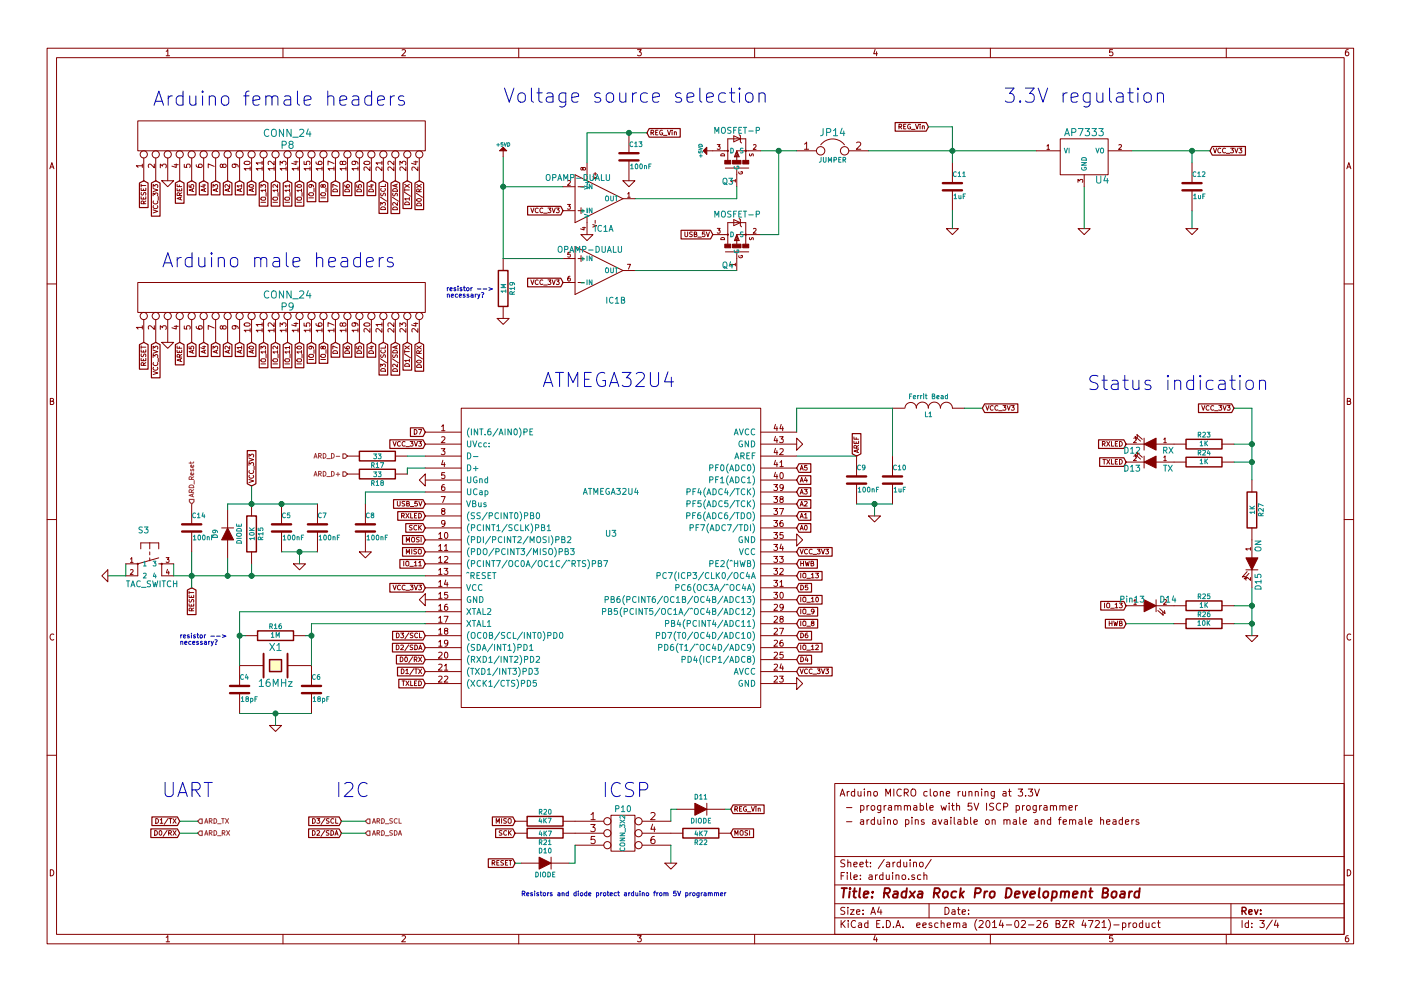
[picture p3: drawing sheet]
<svg xmlns="http://www.w3.org/2000/svg" width="297mm" height="210mm" viewBox="0 0 297 210" stroke-linecap="round" stroke-linejoin="round" font-family="sans-serif">
<g fill="none" stroke="#840000" stroke-width=".21">
<path d="M10 10.2h277v190h-277zM12 12.2h273v186h-273zM35.2 10.9l.4-.4v1.3M35.2 11.8h.8M60 10.2v2M85.2 10.6l.5-.1 .3 .4-.8 .9h.8M110 10.2v2M135.2 10.5h.8l-.5 .5 .3 .1 .2 .2-.1 .4-.2 .1-.5-.1M160 10.2v2M185.5 10.5l-.3 .9h.8M185.9 11v.8M210 10.2v2"/>
<path d="M235.9 10.5h-.6l-.1 .6h.6l.2 .5-.3 .2-.5-.1M260 10.2v2M285.9 10.5l-.4 .1-.2 .2-.1 .8 .3 .2 .4-.1 .1-.4-.1-.2-.4-.1-.3 .3M10.6 35.8l.4-1.3 .4 1.3M10.7 35.4h.6M29.2 25.6h61v6.4h-61zM29.9 39.9v.5h1v-.5M29.9 39.1v.5M29.9 39.4h1M30.2 35.2h-1.3l.4 .3M30.2 34.8v.7M30.5 33.5v4.8"/>
<path d="M32.5 40l1 .3-1 .4M32.5 39.8v-.6l.3 .3 .2-.3h.4v.6M32.7 34.8v.8l-.9-.8-.4 .2 .1 .5M33 33.5v4.8M34 35.6v-.8l.5 .4 .1-.3h.5l.2 .1-.2 .6M34.3 38.3h2.5l-1.2 1.3zM35.6 33.5v4.8M36.9 34.9h.9M37.4 34.8v.7l-1-.3M37.5 40v.5h1v-.5M37.5 39.1v.5h1M38 39.3v.3"/>
<path d="M38.1 33.5v4.8M39.1 34.9v.6h.5v-.6h.6l.1 .1-.1 .5M40.1 39.2v.5h.5l-.1-.4 .4-.1 .2 .2-.1 .3M40.6 33.5v4.8M41.1 40l-1 .3 1 .4M41.6 34.9l.1 .4 .2 .2h.7l.3-.2-.2-.4h-.6v.4l.2 .2M43 39.3h.6M43.2 33.5v4.8M43.3 39.1v.6l-.7-.2M43.6 40l-1 .3 1 .4M45.2 39.8v-.6l.3 .3 .2-.3h.4v.6M45.4 35.3l-1.3-.5v.8"/>
<path d="M45.7 33.5v4.8M46.2 40l-1 .3 1 .4M47.2 35l.3-.2 .3 .1 .2 .1-.1 .4-.4 .1-.2-.1-.2-.5h-.3l-.1 .5 .3 .1 .2-.2M48.3 33.5v4.8M48.7 40l-1 .3 1 .4M48.7 39.2v.6l-.7-.6-.3 .2 .1 .3M49.8 34.8l.2 .2-.1 .4-.6 .1-.1-.5 .3-.2 .7 .1 .3 .3v.2M50.8 33.5v4.8M51.2 40l-1 .3 1 .4M51.2 39.4h-1l.3 .3M51.2 39.2v.5M51.8 34.4a.76 .76 0 0 1 1.2 .2 .74 .74 0 0 1-1.2-.1z"/>
<path d="M52.9 39.3a.46 .46 0 0 1 .5-.2 .46 .46 0 0 1 .3 .5 .48 .48 0 0 1-.5 .2 .48 .48 0 0 1-.4-.5zM53 35.8h-1.2l.3 .3M53 35.4v.7M53.3 33.5v4.8M53.8 40l-1 .3 1 .4M55.3 39.8v-.6l.4 .3 .2-.3h.3v.6M55.6 35.8h-1.3l.4 .3M55.6 34.6h-1.3l.4 .3M55.6 34.2v.7M55.6 35.4v.7M55.9 33.5v4.8M58.1 35.8h-1.3l.4 .3"/>
<path d="M58.1 34.2v.8l-.9-.8-.4 .2 .1 .5M58.1 35.4v.7M58.4 33.5v4.8M58.9 39.2v.6l-.8-.6-.2 .2 .1 .3M59.4 35v-.8l.5 .4 .1-.3h.5l.2 .1-.2 .6M60.7 35.8h-1.3l.3 .3M60.7 35.4v.7M61 33.5v4.8M61.4 39.4h-1l.3 .3M61.4 39.2v.5M62.3 34.3h.9M62.8 34.2v.7l-1-.3"/>
<path d="M63 39.3a.47 .47 0 0 1 .6-.2 .47 .47 0 0 1 .3 .5 .48 .48 0 0 1-.6 .2 .48 .48 0 0 1-.3-.5zM63.2 35.8h-1.3l.4 .3M63.2 35.4v.7M63.5 33.5v4.8M64.5 34.3v.6h.5v-.6h.6l.1 .1-.1 .5M65.7 35.8h-1.2l.3 .3M65.7 35.4v.7M65.9 39.2l.2 .2-.2 .3h-.3l-.1-.3a.62 .62 0 0 1 1 0v.2M66 33.5v4.8M66.6 39.9v.8M67 34.3l.1 .4 .2 .2h.7l.3-.2-.2-.4h-.6v.4l.2 .2M68.3 35.8h-1.3l.4 .3"/>
<path d="M68.3 35.4v.7M68.5 39.4l.1-.2 .4 .2v.2l-.4 .1-.2-.5-.3 .1v.4l.4-.2M68.6 33.5v4.8M69.1 39.9v.8M70.8 35.8h-1.3l.4 .3M70.8 34.7l-1.3-.5v.8M70.8 35.4v.7M71.1 33.5v4.8M71.6 39.5l-1-.4v.7M72.6 34.4l.3-.2 .3 .1 .2 .1-.2 .5h-.3l-.2-.1-.2-.5h-.3l-.1 .5 .3 .1 .2-.2M73.1 39.3l.2 .4h.6l.2-.2-.1-.3-.5 .1v.2l.2 .2M73.4 35.8h-1.3l.3 .3"/>
<path d="M73.4 35.4v.7M73.7 33.5v4.8M75.2 34.2l.2 .2-.1 .4-.6 .1-.1-.5 .3-.2 .7 .1 .3 .3v.2M75.6 39.2v.5h.5v-.4l.4-.1 .1 .2-.1 .3M75.9 35.8h-1.3l.4 .3M75.9 35.4v.7M76.2 33.5v4.8M77.3 34.3a.69 .69 0 0 1 1.1 .3 .74 .74 0 0 1-1.2-.1zM78.4 35.4v.8l-.9-.8-.3 .3 .1 .4M78.5 39.3h.7M78.7 33.5v4.8M78.8 39.1v.6l-.7-.2"/>
<path d="M80.8 40a.44 .44 0 0 0 .4 .6 .44 .44 0 0 0 .4-.6M81 35.4v.8l-.9-.8-.4 .3 .1 .4M81 34.6h-1.3l.4 .3M81 34.2v.7M81.3 33.5v4.8M81.7 39.1v.5h-1M83.5 35.4v.8l-.9-.8-.4 .3 .1 .4M83.5 34.2v.8l-.9-.8-.4 .2 .1 .5M83.8 33.5v4.8M84 39.2v.4M84.3 39.1l-1 .3 1 .3M84.8 35v-.8l.5 .4 .1-.3h.5l.2 .1-.2 .6"/>
<path d="M85.8 39.1l1 .7M86.1 35.4v.8l-1-.8-.3 .3 .1 .4M86.4 33.5v4.8M86.8 39.1l-1 .7M87.7 34.3h.9M88.2 34.2v.7l-1-.3M88.3 39.1l1 .7M88.6 35.4v.8l-.9-.8-.4 .3 .1 .4M88.9 33.5v4.8M89.3 39.1l-1 .7M106.7 32v1.3M119.4 39.6h2.5"/>
<path d="M120.4 38.4l.4-.1 .1 .3-.6 .7h.6M121.9 37.1l10.2 5.1-10.2 5zM122.6 39.6h1.2M123.6 35.7l.2-.2 .4 .2-.1 .3-.3 .1-.3-.5h-.3v.4l.2 .1 .2-.2M124.5 34.5v3.7M125.7 37.5l.8 .2-.8 .3M125.9 36.9h.6M126.2 36.6v.6M132.1 38.3h2.5l-1.3 1.3zM133.3 28.2v4.3M133.3 34v4.3M138 28.2l.5-.1 .1-.4-.6-.1v1"/>
<path d="M138.3 28.2l.3 .4M139 28.1h.3M139.5 27.6h-.5v1h.5M140.4 27.7a.45 .45 0 0 0-.6 .4 .45 .45 0 0 0 .7 .4v-.3h-.2M140.7 28.7h.7M141.5 27.6l.4 1 .3-1M142.5 27.6v.1M142.5 28v.6M143 28.1l.4-.1v.6M143 28v.6M149.9 32h4.4M152.1 30.7h.6l-.4 .4 .4 .1v.4h-.6"/>
<path d="M152.9 32.8a.43 .43 0 0 1 .5-.2 .43 .43 0 0 1 .2 .5h-.8zM153.8 35.7h4.9M154.3 34v-4.5h3.8v4.5M155.6 28.8l1.4 .7-1.4 .6zM155.9 38.3h-1l.3 .3M155.9 38.1v.5M156.2 32h5.1M156.2 32l.5 1.3h-1zM156.2 33.1h-.2l.2-.8 .3 .8M156.2 32.9v1.1M156.2 35.8v3.8M156.7 36.5a.37 .37 0 0 0 .3 .4 .37 .37 0 0 0 .4-.5h-.3v.2"/>
<path d="M156.7 28.6l.3 .2v1.3l.2 .2M159 32.6v.4a.32 .32 0 0 0 .4-.3h.3v.4M159.7 30.8l.4-.1 .2 .3-.6 .7h.6M168.9 32h4.2M170.6 30.6l.4-.5v1.6M170.6 31.7h.8M174 30.7a3.2 3.2 0 0 1 5 0M180 32h4.1M181.6 30.3l.6-.2 .3 .5-.9 1.1h.9M190.6 26.9l.5-.1v-.3l-.5-.1v1M190.9 26.9l.3 .5M191.6 26.8h.3"/>
<path d="M192.1 26.4h-.5v1h.5M193 26.4a.45 .45 0 0 0-.6 .5 .45 .45 0 0 0 .7 .3v-.3h-.2M193.2 27.5h.8M194.1 26.4l.3 1 .4-1M195.1 26.4v.1M195.1 26.7v.7M195.6 26.8l.3-.1 .1 .7M195.6 26.7v.7M201.9 34.5v4.4M219.7 32h5.1M222 31l.2-.3v1M222 31.7h.5"/>
<path d="M224.8 29.5h10.1v7.6h-10.1zM228.5 38.7v-.6l.4 .3 .1-.3h.5v.6M229.9 37.1v2.5M234.9 32h5.1M237.2 30.8l.4-.1 .2 .3-.6 .7h.6M252.7 34.5v4.4M257.3 31.4l.3 1 .3-1M258.8 31.5a.44 .44 0 0 0-.6 .4 .44 .44 0 0 0 .6 .4M259.8 31.5a.44 .44 0 0 0-.6 .4 .44 .44 0 0 0 .6 .4M260 32.5h.8M260.9 31.4h.6l-.3 .4 .3 .2v.3h-.6M261.8 31.4l.3 1 .4-1"/>
<path d="M262.7 31.4h.6l-.3 .4 .3 .2-.1 .3h-.5M285.5 35.8l.5-1.3 .4 1.3M285.7 35.4h.6M29.2 59.9h61v6.4h-61zM29.9 41.8v.4h1v-.4M30 40.8v.5a.41 .41 0 0 0 .5-.4h.4v.5M30.4 40.1v.3M30.4 41.9v.3M30.5 43.2l-.1-.5h-.4l-.1 .5h1M30.9 42.6l-.4 .4M32.5 44.5l1 .4-1 .3M32.5 41.5v-.6l.3 .4 .2-.4 .4 .1v.5"/>
<path d="M32.6 43.6a.44 .44 0 0 0 .4 .7 .44 .44 0 0 0 .4-.7M32.6 42.6a.44 .44 0 0 0 .4 .7 .44 .44 0 0 0 .4-.7M33.6 41.7v.8M38 40.2v.3M38.1 41.5l-.1-.5-.4-.1-.1 .6h1M38.3 41.9v.5M38.5 41.8l-1 .3 1 .3M38.5 40.9l-.4 .3M40.8 40.1v.5M43.3 40.1v.5M45.9 40.1v.5M48.4 40.1v.5"/>
<path d="M51 40.1v.5M53.5 40.1v.5M55.3 42.9h1M55.5 41.9h.7l.1 .4-.3 .2-.5-.1-.2-.2zM56.3 40.4h-1l.3 .3M56.3 40.1v.6M56.4 40.9v.7M57.9 42.9h1M58 41.9h.7l.1 .4-.3 .2-.5-.1-.1-.2zM58.9 40.4h-1l.2 .3M58.9 40.1v.6M59 40.9v.7"/>
<path d="M60.4 42.9h1M60.5 42l.8-.1 .1 .3-.3 .3-.5-.1-.2-.2zM61.4 40.4h-1l.3 .3M61.4 40.1v.6M61.5 40.9v.7M62.9 42.9h1M63 42l.8-.1 .1 .3-.3 .3-.5-.1-.2-.2zM63.9 40.4h-1l.3 .3M63.9 40.1v.6M64 40.9v.7M65.5 42h1M65.5 41l.8-.1 .2 .4-.4 .2h-.5l-.1-.2z"/>
<path d="M68 42h1M68.1 41l.8-.1 .1 .4-.3 .2h-.5l-.2-.2zM70.6 40.3a.52 .52 0 0 1 .6-.2 .52 .52 0 0 1 .4 .6h-1zM73.2 40.3a.52 .52 0 0 1 .6-.2 .52 .52 0 0 1 .3 .6h-1zM75.7 40.3a.52 .52 0 0 1 .6-.2 .52 .52 0 0 1 .3 .6h-1zM78.2 40.3a.52 .52 0 0 1 .6-.2 .52 .52 0 0 1 .4 .6h-1zM80.7 41.8l1.2 .9M80.7 43.6v-.7l.4 .4 .2-.4 .3 .1v.6M80.8 41v.5a.41 .41 0 0 0 .5-.5l.4 .1v.4M80.9 44a.51 .51 0 0 1 .6-.1 .51 .51 0 0 1 .2 .6h-1zM83.2 41.9l1.3 .8M83.3 41l.1 .5a.41 .41 0 0 0 .5-.5l.3 .1v.5"/>
<path d="M83.4 44a.51 .51 0 0 1 .6 0 .51 .51 0 0 1 .3 .5h-1zM83.4 40.1a.51 .51 0 0 1 .6-.1 .51 .51 0 0 1 .3 .6h-1zM84.3 43v.6l-.8-.6-.2 .2 .1 .4M85.8 40.8l1.2 .8M85.8 40v.6M85.8 40.3h1M85.9 43a.52 .52 0 0 1 .6-.1 .52 .52 0 0 1 .3 .5h-1zM86.8 42.2h-1l.3 .3M86.8 41.9v.6M88.3 41l1.3 .9M88.4 43.3a.52 .52 0 0 1 .6-.2 .52 .52 0 0 1 .3 .6h-1zM88.4 42.3a.47 .47 0 0 1 .6-.2 .47 .47 0 0 1 .3 .5 .48 .48 0 0 1-.6 .2 .48 .48 0 0 1-.3-.5z"/>
<path d="M88.9 40.7l-.1-.5h-.4l-.1 .5h1M89.3 40.1l-.4 .3M106.7 54.9v2.5M112.5 59.4l.4 1 .3-1M112.5 44.1l.4 1 .3-1M114.1 59.5a.44 .44 0 0 0-.6 .4 .44 .44 0 0 0 .6 .4M114.1 44.2a.44 .44 0 0 0-.6 .4 .44 .44 0 0 0 .6 .4M115.1 59.5a.44 .44 0 0 0-.7 .4 .44 .44 0 0 0 .7 .4M115.1 44.2a.44 .44 0 0 0-.7 .4 .44 .44 0 0 0 .7 .4M115.3 45.2h.7M116.2 59.4h.6l-.3 .4 .3 .1-.1 .4h-.5M116.2 44.1h.6l-.3 .4 .3 .2-.1 .3h-.5"/>
<path d="M117.1 59.4l.3 1 .3-1M117.1 44.1l.3 1 .3-1M118 59.4h.6l-.4 .4 .4 .1-.1 .4h-.5M118 44.1h.6l-.4 .4 .4 .2-.1 .3h-.5M119.4 44.7h2.5M119.4 59.9h2.5M119.4 54.9h2.5M120.3 43.4h.6l-.3 .4 .3 .1v.4h-.6M120.9 58.6l-.4 .1-.1 .7 .1 .2 .4-.1v-.5h-.4l-.1 .2M120.9 53.5h-.5v.5h.5v.5h-.5M121.9 52.3l10.2 5.1-10.2 5.1zM122.6 44.7h1.2"/>
<path d="M122.6 59.9h1.2M122.6 54.9h1.2M123.2 49.8h2.5l-1.2 1.2zM123.2 44.1v1.2M123.2 54.2v1.3M123.5 48.3h.7M123.8 48.2v.6l-.7-.2M124.5 46v3.8M125.7 47.6l.8 .3-.8 .3M126.2 46.8v.6M132.1 42.2h2.5M132.1 57.4h2.5"/>
<path d="M133 56.1h.7l-.5 1M133.1 41.1l.2-.3v1.1M133.1 41.9h.5M145.2 49.2v.8l.2 .2 .4-.2v-.8M146.8 49.3h-.5a.41 .41 0 0 0 .4 .5v.4h-.5M147.2 49.7h.4l.1-.4-.5-.1v1h.4l.2-.3-.3-.2M148 50.3h.7M149.4 49.2h-.5v.5h.5l.1 .3-.2 .2-.4-.1M149.8 49.2l.3 1 .3-1M151.1 49.8h3.2M152.1 48.5h.6l-.4 .3 .4 .1v.5h-.6M152.9 50.5a.43 .43 0 0 1 .5-.1 .43 .43 0 0 1 .2 .4h-.8z"/>
<path d="M153.8 53.4h4.9M154.3 51.8v-4.6h3.8v4.6M155.6 46.6l1.4 .6-1.4 .7zM155.9 56.1h-1l.3 .3M155.9 55.8v.6M156.2 50.7v1.1M156.2 53.6v3.8M156.2 49.8h5.1M156.2 49.8l.5 1.2h-1zM156.2 50.9h-.2l.2-.9 .3 .9M156.7 54.2a.37 .37 0 0 0 .3 .5 .37 .37 0 0 0 .4-.5h-.3v.2M156.7 46.3l.3 .3v1.3l.2 .2"/>
<path d="M159 50.4v.4a.32 .32 0 0 0 .4-.4l.3 .1v.4M159.7 48.6l.4-.1 .2 .3-.6 .7h.6M200.7 48.5h2.5l-1.3 1.3zM201.9 40.4v4.3M228.6 48.5h2.5l-1.2 1.3zM251.5 48.5h2.5l-1.3 1.3zM252.7 40.4v4.3M10 60.2h2M29.9 76v.5h1v-.5M29.9 74.2v.5h1v-.5M29.9 73.4v.5M29.9 73.7h1"/>
<path d="M30 75.1v.5a.41 .41 0 0 0 .5-.4h.4v.5M30.2 69.5h-1.3l.4 .3M30.2 69.1v.7M30.4 74.4v.3M30.4 76.2v.3M30.5 77.5l-.1-.5h-.4l-.1 .5h1M30.5 67.8v4.8M30.9 76.9l-.4 .4M32.5 78.8l1 .3-1 .4M32.5 75.8v-.6l.3 .4 .2-.4 .4 .1v.5M32.5 74.3l1 .3-1 .3M32.5 74.1v-.6l.3 .3 .2-.3h.4v.6"/>
<path d="M32.6 77.9a.44 .44 0 0 0 .4 .7 .44 .44 0 0 0 .4-.7M32.6 76.9a.44 .44 0 0 0 .4 .7 .44 .44 0 0 0 .4-.7M32.7 69.1v.8l-.9-.8-.4 .2 .1 .5M33 67.8v4.8M33.6 76v.8M34 69.9v-.8l.5 .4 .1-.3h.5l.2 .1-.2 .6M34.3 72.6h2.5l-1.2 1.3zM35.6 67.8v4.8M36.9 69.2h.9M37.4 69.1v.7l-1-.3M37.5 74.3v.5h1v-.5M37.5 73.4v.5h1"/>
<path d="M38 73.6v.3M38 74.4v.4M38.1 75.8l-.1-.5-.4-.1-.1 .6h1M38.1 67.8v4.8M38.3 76.2v.5M38.5 76.1l-1 .3 1 .3M38.5 75.2l-.4 .3M39.1 69.2v.6h.5v-.6h.6l.1 .1-.1 .5M40.1 73.5v.5h.5l-.1-.4 .4-.1 .2 .2-.1 .3M40.6 67.8v4.8M40.8 74.4v.5M41.1 74.3l-1 .3 1 .3"/>
<path d="M41.6 69.2l.1 .4 .2 .2h.7l.3-.2-.2-.4h-.6v.4l.2 .2M43 73.6h.6M43.2 67.8v4.8M43.3 73.4v.6l-.7-.2M43.3 74.4v.5M43.6 74.3l-1 .3 1 .3M45.2 74.1v-.6l.3 .3 .2-.3h.4v.6M45.4 69.6l-1.3-.5v.8M45.7 67.8v4.8M45.9 74.4v.5M46.2 74.3l-1 .3 1 .3M47.2 69.3l.3-.2 .3 .1 .2 .1-.2 .5h-.3l-.2-.1-.2-.5h-.3v.6h.2l.2-.2"/>
<path d="M48.3 67.8v4.8M48.4 74.4v.5M48.7 74.3l-1 .3 1 .3M48.7 73.5v.6l-.7-.6-.3 .2 .1 .3M49.8 69.1l.2 .2-.1 .4-.6 .1-.1-.5 .3-.2 .7 .1 .3 .3v.2M50.8 67.8v4.8M51 74.4v.5M51.2 74.3l-1 .3 1 .3M51.2 73.7h-1l.3 .3M51.2 73.5v.5M51.8 68.7a.76 .76 0 0 1 1.2 .2 .74 .74 0 0 1-1.2-.1zM52.8 73.6a.47 .47 0 0 1 .6-.2 .47 .47 0 0 1 .3 .5 .48 .48 0 0 1-.5 .2 .48 .48 0 0 1-.4-.5z"/>
<path d="M53 70.1h-1.2l.3 .3M53 69.7v.7M53.3 67.8v4.8M53.5 74.4v.5M53.8 74.3l-1 .3 1 .3M55.3 74.1v-.6l.4 .3 .2-.3h.3v.6M55.3 77.2h1M55.4 76.2l.8-.1 .1 .4-.3 .3-.5-.1-.2-.2zM55.6 70.1h-1.3l.4 .3M55.6 68.9h-1.3l.4 .3M55.6 68.5v.7M55.6 69.7v.7"/>
<path d="M55.9 67.8v4.8M56.3 74.7h-1l.3 .3M56.3 74.4v.6M56.4 75.2v.7M57.9 77.2h1M58 76.1h.7l.1 .5-.3 .2-.5-.1-.1-.2zM58.1 70.1h-1.3l.4 .3M58.1 68.5v.8l-.9-.8-.4 .2 .1 .5M58.1 69.7v.7M58.4 67.8v4.8M58.9 74.7h-1l.2 .3M58.9 73.5v.6l-.8-.6-.2 .2 .1 .3"/>
<path d="M58.9 74.4v.6M59 75.2v.7M59.4 69.3v-.8l.5 .4 .1-.4h.5l.2 .2-.2 .6M60.4 77.2h1M60.5 76.2l.8-.1 .1 .4-.3 .3-.5-.1-.2-.2zM60.7 70.1h-1.3l.3 .3M60.7 69.7v.7M61 67.8v4.8M61.4 74.7h-1l.3 .3M61.4 73.7h-1l.3 .3M61.4 73.5v.5M61.4 74.4v.6"/>
<path d="M61.5 75.2v.7M62.3 68.6h.9M62.8 68.4v.8l-1-.3M62.9 77.2h1M63 76.2l.8-.1 .1 .4-.3 .3-.5-.1-.2-.2zM63 73.6a.47 .47 0 0 1 .6-.2 .47 .47 0 0 1 .3 .5 .48 .48 0 0 1-.6 .2 .48 .48 0 0 1-.3-.5zM63.2 70.1h-1.3l.4 .3M63.2 69.7v.7M63.5 67.8v4.8M63.9 74.7h-1l.3 .3M63.9 74.4v.6M64 75.2v.7"/>
<path d="M64.5 68.5v.7h.5v-.7h.6l.1 .2-.1 .5M65.5 76.3h1M65.6 75.2h.7l.1 .5-.3 .1h-.5l-.1-.2zM65.7 70.1h-1.2l.3 .3M65.7 69.7v.7M65.9 73.5l.2 .2-.2 .3h-.3l-.1-.3a.62 .62 0 0 1 1 0v.2M66 67.8v4.8M66.6 74.2v.8M67 68.6l.1 .4 .2 .2h.7l.3-.2-.2-.5-.6 .1v.4l.2 .2M68 76.3h1M68.1 75.3l.8-.1 .1 .4-.3 .2h-.5l-.2-.2zM68.3 70.1h-1.3l.4 .3"/>
<path d="M68.3 69.7v.7M68.5 73.7l.1-.2 .4 .2v.2l-.4 .1-.2-.5-.3 .1v.4l.4-.2M68.6 67.8v4.8M69.1 74.2v.8M70.6 74.6a.52 .52 0 0 1 .6-.2 .52 .52 0 0 1 .4 .6h-1zM70.8 70.1h-1.3l.4 .3M70.8 69l-1.3-.6v.9M70.8 69.7v.7M71.1 67.8v4.8M71.6 73.8l-1-.4v.7M72.6 68.7l.3-.2h.3l.2 .2-.2 .5h-.3l-.2-.1-.2-.6h-.3l-.1 .6 .3 .1 .2-.2M73.1 73.6l.2 .4h.6l.2-.2-.1-.3-.5 .1v.2l.2 .2"/>
<path d="M73.2 74.6a.52 .52 0 0 1 .6-.2 .52 .52 0 0 1 .3 .6h-1zM73.4 70.1h-1.3l.3 .3M73.4 69.7v.7M73.7 67.8v4.8M75.2 68.5l.2 .2-.1 .4-.6 .1-.1-.5 .3-.2h.7l.3 .4v.2M75.6 73.5v.5h.5v-.4l.4-.1 .1 .2-.1 .3M75.7 74.6a.52 .52 0 0 1 .6-.2 .52 .52 0 0 1 .3 .6h-1zM75.9 70.1h-1.3l.4 .3M75.9 69.7v.7M76.2 67.8v4.8M77.2 68.7a.76 .76 0 0 1 1.2 .2 .74 .74 0 0 1-1.2-.1zM78.2 74.6a.52 .52 0 0 1 .6-.2 .52 .52 0 0 1 .4 .6h-1z"/>
<path d="M78.4 69.7v.8l-.9-.8-.3 .2 .1 .5M78.5 73.6h.7M78.7 67.8v4.8M78.8 73.4v.6l-.7-.2M80.7 76.1l1.2 .9M80.7 77.8v-.6l.4 .4 .2-.4 .3 .1v.5M80.8 78.4a.52 .52 0 0 1 .6-.2 .52 .52 0 0 1 .3 .6h-1zM80.8 75.3v.5a.41 .41 0 0 0 .5-.5l.4 .1v.4M80.8 74.3a.44 .44 0 0 0 .4 .6 .44 .44 0 0 0 .4-.6M81 69.7v.8l-.9-.8-.4 .2 .1 .5M81 68.9h-1.3l.4 .3M81 68.5v.7"/>
<path d="M81.3 67.8v4.8M81.7 73.4v.5h-1M83.2 76.1l1.3 .9M83.3 78.4a.52 .52 0 0 1 .6-.2 .52 .52 0 0 1 .4 .6h-1zM83.3 75.3l.1 .5a.41 .41 0 0 0 .5-.5l.3 .1v.5M83.4 74.4a.51 .51 0 0 1 .6-.1 .51 .51 0 0 1 .3 .6h-1zM83.5 69.7v.8l-.9-.8-.4 .2 .1 .5M83.5 68.5v.8l-.9-.8-.4 .2 .1 .5M83.8 67.8v4.8M84 73.5v.4M84.3 77.3v.6l-.8-.6-.2 .2 .1 .3M84.3 73.3l-1 .4 1 .3"/>
<path d="M84.8 69.3v-.8l.5 .4 .1-.4h.5l.2 .2-.2 .6M85.8 75.1l1.2 .8M85.8 74.3v.6M85.8 74.6h1M85.8 73.4l1 .7M85.9 77.3a.52 .52 0 0 1 .6-.1 .52 .52 0 0 1 .3 .5h-1zM86.1 69.7v.8l-1-.8-.3 .2 .1 .5M86.4 67.8v4.8M86.8 76.5h-1l.3 .3M86.8 76.2v.6M86.8 73.4l-1 .7M87.7 68.6h.9"/>
<path d="M88.2 68.4v.8l-1-.3M88.3 75.3l1.3 .8M88.3 73.4l1 .7M88.4 77.6a.52 .52 0 0 1 .6-.2 .52 .52 0 0 1 .3 .5h-1zM88.4 76.6a.47 .47 0 0 1 .6-.3 .47 .47 0 0 1 .3 .6 .48 .48 0 0 1-.6 .2 .48 .48 0 0 1-.3-.5zM88.6 69.7v.8l-.9-.8-.4 .2 .1 .5M88.9 75l-.1-.5-.4-.1-.1 .6h1M88.9 67.8v4.8M89.3 74.4l-.4 .3M89.3 73.4l-1 .7M105.4 67.6h2.5l-1.2 1.2zM106.7 65v2.6"/>
<path d="M115.3 60.5h.7M285 60.2h2M10.7 85.1h.5l.1-.5-.6-.1v1.3h.5l.2-.4-.3-.3M52.8 98.7v-.6l.4 .4 .1-.4 .4 .1v.5M52.8 97.2l1 .3-1 .4M52.8 97v-.6l.4 .3 .1-.3h.4v.6M52.9 99.8a.44 .44 0 0 0 .4 .7 .44 .44 0 0 0 .4-.7M53.9 98.9v.8M73.7 96.8h2.5M83.3 93.7l.4 1 .3-1M83.8 96.8h2.6M84.9 93.8a.44 .44 0 0 0-.7 .4 .44 .44 0 0 0 .7 .4"/>
<path d="M85.9 93.8a.44 .44 0 0 0-.7 .4 .44 .44 0 0 0 .7 .4M86.1 94.8h.7M87 93.7h.6l-.4 .4 .4 .1-.1 .4h-.5M87.8 91.1a.5 .5 0 0 1 .6 .5 .5 .5 0 0 1-.6 .5zM87.9 93.7l.3 1 .3-1M88.7 93.7h.7l-.4 .4 .4 .1-.1 .4h-.6M88.7 91.1h.7l-.4 1M90.2 91.7h7.6M90.2 94.2h7.6M90.2 96.8h7.6M90.2 99.3h7.6M93.5 95.2h.8l-.4 .5 .4 .1v.5l-.2 .2-.6-.2"/>
<path d="M93.6 90.5l.4-.4v1.3M93.6 92.8l.5-.1 .2 .3-.8 .9h.8M93.6 91.4h.7M93.9 97.7l-.3 .9h.8M94.2 98.1v.9M97.8 86.6h63.5v63.5h-63.5zM161.3 91.7h7.6M161.3 94.2h7.6M161.3 96.8h7.6M161.3 99.3h7.6M164.4 97.7l-.3 .9h.8M164.4 95.1l-.3 .9h.8"/>
<path d="M164.4 92.6l-.3 .9h.8M164.4 90l-.3 1h.8M164.7 90.5v.9M164.7 93.1v.8M164.7 95.6v.9M164.7 98.1v.9M165.3 92.7h.8l-.5 .4 .4 .1v.6l-.2 .1-.5-.1M165.4 98.1l.3-.4v1.3M165.4 95.3l.4-.1 .3 .3-.8 1h.8M165.4 99h.7M165.6 90l-.2 1h.7M165.9 90.5v.9"/>
<path d="M168.9 93l1.3 1.2-1.3 1.3zM169.6 99.7l.4-1 .3 1M169.7 99.5h.5M171.1 98.7h-.5v.5h.4l.1 .4-.2 .1-.3-.1M181.1 93.6v.5h.9v-.5M181.1 92.7v.5h.9M181.5 92.9v.3M181.5 93.7v.4M181.6 95.1l-.1-.5-.3-.1-.1 .6h.9M181.6 96.8v4.3M181.8 95.5v.5M182 95.4l-.9 .3 .9 .3"/>
<path d="M182 94.5l-.4 .3M189.2 86.6h2.6M189.2 96.8v4.3M191.9 86.6a1.22 1.22 0 0 1 1.2-1.2 1.22 1.22 0 0 1 1.2 1.2M194.3 86.6a1.3 1.3 0 0 1 1.3-1.3 1.3 1.3 0 0 1 1.2 1.3M196.8 86.6a1.3 1.3 0 0 1 1.3-1.3 1.3 1.3 0 0 1 1.3 1.3 1.27 1.27 0 0 1 1.3-1.3 1.27 1.27 0 0 1 1.2 1.3M201.9 86.6h2.6M209 86l.3 1 .4-1M210.6 86.2a.44 .44 0 0 0-.7 .3 .44 .44 0 0 0 .7 .4M211.6 86.2a.44 .44 0 0 0-.7 .3 .44 .44 0 0 0 .7 .4M211.7 87.1h.8M212.6 86h.7l-.4 .4 .4 .2-.1 .3h-.6"/>
<path d="M213.5 86l.4 1 .3-1M214.4 86h.6l-.3 .4 .3 .2v.3h-.6M233.7 94.2h.5l.1-.4-.6-.1v1M233.8 97.5h.6M234 94.2l.3 .5M234.1 97.5v1M234.6 93.7l.7 1M234.6 97.5l.7 1M235.3 93.7l-.7 1M235.3 97.5l-.7 1M235.7 93.7v1h.4M235.7 97.5v1h.4"/>
<path d="M236.5 94.2h.3M236.5 98h.3M237 93.7h-.5v1h.5M237 97.5h-.5v1h.5M237.4 93.7a.5 .5 0 0 1 .6 .5 .5 .5 0 0 1-.6 .5zM237.4 97.5a.5 .5 0 0 1 .6 .5 .5 .5 0 0 1-.6 .5zM238.8 94.2h3.8M238.8 98h3.8M240.4 93l.4-.1 .1 .3-.6 .7h.6M240.4 96.8l.4-.1 .1 .3-.6 .7h.6M240.8 93.2l-.1-.6 1.1 1M240.8 97l-.1-.6 1.1 1"/>
<path d="M241.2 92.8l-.2-.6 1.2 1M241.2 96.6l-.2-.6 1.2 1M242.6 93v2.5M242.6 96.8v2.5M245.1 94.2h6.4M245.1 98h6.4M246.7 93.2l.3-.3v1M246.7 97l.3-.3v1M246.7 93.9h.6M246.7 97.7h.6M254.8 86l.3 1 .3-1M256.3 86.2a.44 .44 0 0 0-.6 .3 .44 .44 0 0 0 .6 .4"/>
<path d="M257.3 86.2a.44 .44 0 0 0-.6 .3 .44 .44 0 0 0 .6 .4M257.5 87.1h.8M258.4 86h.6l-.3 .4 .3 .2v.3h-.6M259.1 94.2h2.5M259.1 98h2.5M259.3 86l.3 1 .4-1M260.2 86h.6l-.3 .4 .3 .2v.3h-.6M285.6 85.1h.6l.1-.5-.7-.1v1.3h.6l.2-.4-.3-.3M10 110.2h2M26.7 119.6h2.5M27.7 118.6l.2-.3v1M27.7 119.3h.5"/>
<path d="M29.2 119.6v2.6h-2.5M29.8 116.5v-1.3h3.9v1.3M31.7 115.2v1.3M31.7 117.1v.6M31.7 118.4v.6M33.7 119.6h3.1M33.7 118.4l-4.5 1.2M34.3 119.6v2.6h2.5M35.2 118.3h.6l-.3 .4 .3 .1v.4h-.6M40.6 106.9v4.3M40.6 112.8v4.3M47 112h2.5"/>
<path d="M48.3 108.2v3.8M48.3 114.5v3.9M52.8 101.7l1 .4-1 .3M52.9 100.8a.44 .44 0 0 0 .4 .7 .44 .44 0 0 0 .4-.7M53.3 106.9v2.6M53.3 117.1v2.5M59.7 106.9v4.3M59.7 112.8v4.3M62.2 119.6h2.6l-1.3 1.3zM67.3 106.9v4.3M67.3 112.8v4.3M73.7 100.6h2.5"/>
<path d="M76.2 117.1h2.5l-1.2 1.3zM77.5 106.9v4.3M77.5 112.8v4.3M83.8 100.6h2.6M84.3 106.4v.8l.2 .2 .3-.2v-.8M85.1 109.4h.5l.1-.4-.6-.1v1M85.4 109.4l.3 .5M85.6 119.1v1M85.8 106.4l-.5 .1a.41 .41 0 0 0 .5 .5l-.1 .3h-.5M86.1 108.9l.6 1M86.1 119.2l.2-.1 .4 .1-.1 .8-.5-.1zM86.2 117.5v-1l.3 .7 .3-.7v1"/>
<path d="M86.2 115v-1l.3 .7 .3-.7v1M86.2 106.9l.5-.1v-.3l-.5-.1v1h.4l.2-.4-.2-.1M86.7 108.9l-.6 1M87 107.5h.8M87.1 108.9v1h.5M87.3 114.1l.2-.1 .4 .1-.1 .8h-.5zM87.3 116.5v1M87.4 111.5l-.6 .1a.41 .41 0 0 0 .5 .5v.3h-.5M87.8 119.3l.3-.2v1M87.9 109.4h.3M88.3 116.6h-.5a.41 .41 0 0 0 .5 .5l-.1 .4h-.5M88.4 111.6a.44 .44 0 0 0-.7 .3 .44 .44 0 0 0 .7 .4"/>
<path d="M88.4 108.9h-.5v1h.5M88.5 106.4h-.5l-.1 .5 .5-.1 .1 .4-.2 .2-.4-.1M88.7 116.7l.2-.2 .4 .2-.1 .8-.5-.1zM88.8 108.9a.5 .5 0 0 1 .6 .5 .5 .5 0 0 1-.6 .5zM88.8 119.3l.3-.2v1M88.8 111.4v1M88.8 106.4l.3 1 .4-1M88.9 114l-.6 .1a.41 .41 0 0 0 .5 .5v.3h-.5M88.9 101.8l1.3-1.2v2.5zM88.9 111.9l.5 .5M89.3 114v1M89.4 111.4l-.6 .6"/>
<path d="M90.2 101.8h7.6M90.2 104.4h7.6M90.2 106.9h7.6M90.2 109.5h7.6M90.2 112h7.6M90.2 114.5h7.6M90.2 117.1h7.6M90.2 119.6h7.6M93 113.3l.4-.3v1.2M93 115.9l.4-.4v1.3M93 118.4l.4-.3v1.2M93 114.2h.7"/>
<path d="M93 116.8h.7M93 119.3h.7M93.5 105.4h.9l-.5 1.2M93.9 108.4l-.3-.2 .1-.3 .6 .1v.3l-.6 .2-.1 .2 .1 .3 .2 .2h.2l.2-.3v-.3l-.2-.2M94.2 102.8l-.3 .1-.2 .2-.1 .7 .3 .3 .4-.1-.1-.7h-.3l-.3 .2M94.2 115.9l.4-.4v1.3M94.2 118.2l.5-.1 .2 .3-.7 .9h.7M94.2 116.8h.7M94.3 100.3h-.6l-.1 .6h.7v.5l-.2 .1-.5-.1M94.3 111l-.2 .2-.4-.1v-.6l.4-.1 .2 .3v.7l-.3 .3h-.3M94.3 113.1l.2-.1a.67 .67 0 0 1 .5 .6 .67 .67 0 0 1-.5 .6l-.3-.4zM161.3 101.8h7.6"/>
<path d="M161.3 104.4h7.6M161.3 106.9h7.6M161.3 109.5h7.6M161.3 112h7.6M161.3 114.5h7.6M161.3 117.1h7.6M161.3 119.6h7.6M164.1 118.1h.7l-.4 .4 .4 .1v.6l-.2 .1-.5-.1M164.1 115.5h.7l-.4 .5 .4 .1v.6l-.2 .1-.5-.1M164.1 113h.7l-.4 .5 .4 .1v.5l-.2 .1-.5-.1M164.1 110.4h.7l-.4 .5 .4 .1v.6l-.2 .1-.5-.1M164.1 107.9h.7l-.4 .5 .4 .1v.5l-.2 .2-.5-.2"/>
<path d="M164.1 105.4h.7l-.4 .4 .4 .1v.6l-.2 .1-.5-.1M164.1 102.8h.7l-.4 .5 .4 .1v.6l-.2 .1-.5-.1M164.4 100.2l-.3 .9h.8M164.7 100.7v.8M165.3 118.1h.8l-.5 .4 .4 .1v.6l-.2 .1-.5-.1M165.3 107.9h.8l-.5 1.3M165.5 100.4l.1-.1a.67 .67 0 0 1 .5 .6 .67 .67 0 0 1-.5 .6l-.2-.4zM165.6 105.9l-.2-.2 .1-.3 .5 .1v.3l-.5 .1-.1 .2v.4l.2 .1h.2l.3-.2-.1-.4-.2-.1M165.6 115.4l-.2 1h.7M165.9 110.4l-.3 .1-.2 .2v.7l.2 .3 .4-.1-.1-.6-.3-.1-.2 .2M165.9 115.9v.9M166 113h-.6v.6h.6v.5l-.2 .1-.4-.1"/>
<path d="M166.1 103.3l-.3 .3-.3-.1-.1-.6 .4-.1 .3 .2-.1 .8-.3 .3h-.2M168.9 113.3l1.3 1.2-1.3 1.3zM169.6 116.5l.4 1 .3-1M169.6 112.4l.4-1 .3 1M169.6 109.9l.4-1 .3 1M169.6 107.4l.4-1 .3 1M169.6 104.8l.4-1 .3 1M169.6 102.3l.4-1 .3 1M169.7 112.2h.5M169.7 109.6h.5M169.7 107.1h.5M169.7 104.5h.5"/>
<path d="M169.7 102h.5M169.8 119.1v1M169.8 119.6h.6M170.4 119.1v1M170.5 103.8h.6l-.3 .4 .3 .2v.3h-.6M170.6 109.2l.3-.3v1M170.6 106.5l.3-.1 .2 .2-.6 .8h.6M170.6 109.9h.5M170.7 111.6l.1-.2a.48 .48 0 0 1 .4 .6 .48 .48 0 0 1-.5 .4l-.1-.3zM170.7 119.1l.3 1 .1-.8 .2 .8 .3-1M170.8 101.2l-.2 .7h.6M171 101.6v.7"/>
<path d="M171.2 116.6a.44 .44 0 0 0-.6 .4 .44 .44 0 0 0 .6 .4M172 119.6l.4-.1v-.3l-.4-.1v1h.3l.2-.4-.2-.1M172.2 116.6a.44 .44 0 0 0-.7 .4 .44 .44 0 0 0 .7 .4M172.4 117.6h.7M173.3 116.5h.6l-.3 .4 .3 .2-.1 .3h-.5M174.2 116.5l.3 1 .3-1M175.1 116.5h.6l-.4 .4 .4 .2-.1 .3h-.5M181.6 102.6v4.3M184.1 109.5h2.6l-1.3 1.2zM189.2 102.6v4.3M265.1 116.5h-1l.3 .2M265.1 116.2v.5"/>
<path d="M265.4 101.8v2.6M265.4 112v6.4M285 110.2h2M11.4 134.6a.58 .58 0 0 0-.8 .5 .58 .58 0 0 0 .8 .6M22.9 120.9v2.5l-1.3-1.2zM27.7 120.9l.3-.1 .2 .4-.6 .7h.6M35.5 120.8l-.2 .7h.6M35.8 121.2v.7M40.1 128.1v.5h1v-.5M40.1 126.3v.5h1v-.5M40.1 125.4v.6M40.1 125.7h1"/>
<path d="M40.1 127.2l.1 .5a.41 .41 0 0 0 .5-.5l.3 .1v.5M40.6 126.4v.4M40.6 128.3v.3M40.6 129.6v-.5h-.4l-.1 .5h1M41.1 129l-.5 .3M52.1 134.9h2.5M62.2 134.9h2.6M83.3 124.1l.4 1 .3-1M84 136.8a.5 .5 0 0 1 .6 .5 .5 .5 0 0 1-.6 .5zM84 134.3a.5 .5 0 0 1 .6 .5 .5 .5 0 0 1-.6 .5zM84.9 139.4a.5 .5 0 0 1 .5 .5 .5 .5 0 0 1-.5 .5zM84.9 124.3a.44 .44 0 0 0-.7 .3 .44 .44 0 0 0 .7 .4"/>
<path d="M85 134.3h.6l-.4 .4 .4 .2-.1 .3h-.5M85 137l.3-.2 .2 .3-.6 .7h.6M85.9 124.3a.44 .44 0 0 0-.7 .3 .44 .44 0 0 0 .7 .4M85.9 139.5l.2-.1a.48 .48 0 0 1 .3 .5 .48 .48 0 0 1-.4 .4l-.2-.3zM86.1 125.2h.7M86.7 136.8l-.9 1.3M86.7 134.3l-.8 1.2M86.9 120.2h.8M87 124.1h.6l-.4 .4 .4 .2-.1 .3h-.5M87.5 139.3l-.8 1.3M87.5 136.9l-.5 .1a.41 .41 0 0 0 .5 .5l-.1 .3h-.5M87.6 134.4h-.6a.41 .41 0 0 0 .5 .5v.3h-.5"/>
<path d="M87.8 139.9h.5l.1-.4-.6-.1v1M87.8 120.1h.6M87.9 124.1l.3 1 .3-1M87.9 136.8a.5 .5 0 0 1 .6 .5 .5 .5 0 0 1-.6 .5zM88.1 139.9l.3 .5M88.5 134.4a.44 .44 0 0 0-.6 .4 .44 .44 0 0 0 .6 .4M88.7 124.1h.7l-.4 .4 .4 .2-.1 .3h-.6M88.7 139.4l.7 1M88.8 120.1h.6M88.8 137.8l.3-1 .4 1M88.9 137.6h.5M88.9 127.2l1.3-1.2v2.5z"/>
<path d="M89 134.3v1h.4M89.4 139.4l-.7 1M90.2 139.9h7.6M90.2 127.2h7.6M90.2 124.7h7.6M90.2 122.2h7.6M90.2 129.8h7.6M90.2 137.4h7.6M90.2 132.3h7.6M90.2 134.9h7.6M93 138.5l.5-.1 .2 .3-.8 .9h.8M93 120.9l.4-.3v1.3"/>
<path d="M93 123.5l.4-.4v1.3M93 126l.4-.3v1.2M93 128.6l.4-.4v1.3M93 131.1l.4-.3v1.2M93 133.6l.4-.3v1.3M93 136.2l.4-.4v1.3M93 124.4h.7M93 121.9h.7M93 126.9h.7M93 129.5h.7M93 132h.7M93 134.6h.7"/>
<path d="M93 137.1h.7M94.2 120.6h.7l-.4 .5 .4 .1v.5l-.2 .2-.5-.2M94.2 130.8h.8l-.5 1.2M94.3 138.5l.2-.1a.67 .67 0 0 1 .5 .6 .67 .67 0 0 1-.5 .6l-.3-.4zM94.5 133.8l-.3-.2 .1-.2h.6v.3l-.6 .2-.1 .2 .1 .3 .2 .2h.2l.2-.3v-.3l-.2-.2M94.5 123.1l-.3 .9h.8M94.8 128.2l-.3 .1-.2 .2-.1 .7 .3 .3 .4-.1-.1-.7h-.3l-.3 .2M94.8 123.5v.9M94.9 125.7h-.6l-.1 .6h.7v.5l-.2 .1-.5-.1M94.9 136.4l-.2 .2-.4-.1v-.6l.4-.1 .2 .3v.7l-.3 .3h-.3M161.3 139.9h7.6M161.3 127.2h7.6"/>
<path d="M161.3 124.7h7.6M161.3 122.2h7.6M161.3 129.8h7.6M161.3 137.4h7.6M161.3 132.3h7.6M161.3 134.9h7.6M164.1 125.7h.7l-.4 .5 .4 .1v.5l-.2 .1-.5-.1M164.1 123.1h.7l-.4 .5 .4 .1v.6l-.2 .1-.5-.1M164.1 120.6h.7l-.4 .5 .4 .1v.5l-.2 .2-.5-.2M164.1 138.5l.5-.1 .2 .3-.7 .9h.7M164.1 135.9l.5-.1 .2 .4-.7 .9h.7M164.1 133.4l.5-.1 .2 .3-.7 1h.7"/>
<path d="M164.1 130.9l.5-.1 .2 .3-.7 .9h.7M164.1 128.3l.5-.1 .2 .4-.7 .9h.7M165.3 133.3h.8l-.5 1.3M165.4 123.5l.3-.4v1.3M165.4 120.7l.4-.1 .3 .3-.8 1h.8M165.4 124.4h.7M165.5 125.8l.1-.1a.67 .67 0 0 1 .5 .6 .67 .67 0 0 1-.5 .6l-.2-.4zM165.6 131.3l-.2-.2 .1-.3 .5 .1v.3l-.5 .1-.1 .2v.4l.2 .1h.2l.3-.2-.1-.4-.2-.1M165.9 135.8l-.3 .1-.2 .2v.7l.2 .3 .4-.1-.1-.6-.3-.1-.2 .2M166 138.4h-.6v.6h.6v.5l-.2 .1-.4-.1M166.1 128.7l-.3 .3-.3-.1-.1-.6 .4-.1 .3 .2-.1 .8-.3 .3h-.2M169.8 139.4a.5 .5 0 0 1 .6 .5 .5 .5 0 0 1-.6 .5z"/>
<path d="M169.8 134.3a.5 .5 0 0 1 .6 .5 .5 .5 0 0 1-.6 .5zM169.8 124.1a.5 .5 0 0 1 .6 .5 .5 .5 0 0 1-.6 .5zM169.8 121.6v1M169.8 126.7v1M169.8 129.2v1M169.8 131.8v1M169.8 136.8v1M170.3 121.8l.2-.2 .3 .2-.1 .7h-.4zM170.3 137l.2-.2 .3 .2-.1 .8-.4-.1zM170.3 131.9l.2-.1 .3 .1-.1 .8-.4-.1zM170.3 129.4l.2-.2 .3 .2-.1 .8-.4-.1zM170.3 126.8l.2-.1 .3 .1-.1 .8h-.4z"/>
<path d="M171 139.3l-.3 .7h.6M171.1 122.7h.7M171.1 137.9h.7M171.1 132.9h.7M171.1 130.3h.7M171.1 127.8h.7M171.2 134.3l-.4 .2-.1 .6 .2 .2 .3-.1v-.5h-.3l-.2 .2M171.2 139.7v.7M171.2 124.1h-.4l-.1 .5h.5l.1 .4-.2 .1-.4-.1M172 121.9l.3-.3v1M172 137.1l.3-.3v1M172 127l.3-.3v1"/>
<path d="M172 122.6h.6M172 137.8h.6M172 127.7h.6M172.2 132.2l-.1-.3 .4-.1v.3l-.5 .3 .2 .4 .4-.2-.2-.4M172.6 129.7l-.2 .1-.4-.1 .1-.4 .3-.1a.62 .62 0 0 1-.1 1h-.2M172.9 121.6h.6l-.3 .4 .3 .2v.3h-.6M172.9 137l.4-.2 .2 .3-.6 .7h.6M173.1 126.8l.1-.1a.48 .48 0 0 1 .4 .5 .48 .48 0 0 1-.5 .4l-.2-.3zM234.2 128v1M234.7 128.1l.2-.1 .4 .1-.1 .8-.5-.1zM235.2 131.8v1M235.2 132.3h.6"/>
<path d="M235.5 129.1h.7M235.8 131.8v1M236.1 131.8l.3 1 .2-.8 .2 .8 .2-1M236.4 128.2l.3-.2v1M236.4 129h.6M237.3 128h.6l-.3 .3 .3 .2v.3h-.6M237.4 132.3l.4-.1v-.3l-.4-.1v1h.3l.2-.4-.2-.1M238.8 128.5h3.8M240.4 127.5l.3-.3v1M240.4 128.2h.5M245.1 127.2v2.6M245.1 128.5h6.4"/>
<path d="M245.5 129.5l1.1 1.1-.1-.7M245.9 129.2l1.1 1-.1-.7M246.7 127.3l.4-.1 .2 .3-.6 .7h.6M248.9 132.3h2.6M259.1 132.3h2.5M259.1 128.5h2.5M264.2 134.9h2.5l-1.3 1.2zM264.2 120.9h2.5M264.4 121.3l-1 1.1 .6-.1M264.8 121.7l-1 1.1 .6-.1M265.1 122.5v.6l-.7-.6-.3 .2 .1 .4M265.4 120.9v3.8"/>
<path d="M286.4 134.6a.58 .58 0 0 0-.8 .5 .58 .58 0 0 0 .8 .6M50.8 147.1v4.3M55.9 141.2h-5.1v4.3M57.1 153.9h2.6l-1.3 1.3zM61 141.2h5v4.3M66 147.1v4.3M85.1 141.9a.5 .5 0 0 1 .6 .5 .5 .5 0 0 1-.6 .5zM85.2 144.5h.6M85.5 144.5v1M86 142.2l.3-.3v1M86 142.9h.6M86.1 144.5l.6 1"/>
<path d="M86.7 144.5l-.6 1M87.1 144.5v1h.5M87.7 141.9l-.8 1.2M87.9 145h.3M87.9 141.9h.6M88.2 141.9v1M88.4 144.5h-.5v1h.5M88.7 141.9l.7 1M88.8 144.5a.5 .5 0 0 1 .6 .5 .5 .5 0 0 1-.6 .5zM89.4 141.9l-.7 1M90.2 142.5h7.6M90.2 145h7.6"/>
<path d="M93 141l.5-.1 .2 .4-.8 .9h.8M93 143.6l.5-.1 .2 .3-.8 .9h.8M94.2 141.3l.4-.4v1.3M94.2 143.6l.5-.1 .2 .3-.7 .9h.7M94.2 142.2h.7M161.3 142.5h7.6M161.3 145h7.6M164.1 143.6l.5-.1 .2 .3-.7 .9h.7M164.1 141l.5-.1 .2 .4-.7 .9h.7M165.3 143.5h.8l-.5 .4 .4 .1v.6l-.2 .1-.5-.1M165.6 140.8l-.2 1h.7M165.9 141.3v.9"/>
<path d="M168.9 143.8l1.3 1.2-1.3 1.3zM169.6 141.9l.4 1 .3-1M171.2 142a.44 .44 0 0 0-.6 .4 .44 .44 0 0 0 .6 .4M172.2 142a.44 .44 0 0 0-.7 .4 .44 .44 0 0 0 .7 .4M172.4 143h.7M173.3 141.9h.6l-.3 .4 .3 .2-.1 .3h-.5M174.2 141.9l.3 1 .3-1M175.1 141.9h.6l-.4 .4 .4 .2-.1 .3h-.5M10 160.2h2M32.8 176.2a.5 .5 0 0 1 .6 .5 .5 .5 0 0 1-.6 .5zM33 173.7a.5 .5 0 0 1 .6 .5 .5 .5 0 0 1-.6 .5zM33.8 176.3l.2-.1a.48 .48 0 0 1 .3 .5 .48 .48 0 0 1-.4 .5l-.2-.4z"/>
<path d="M34 174l.3-.3v1M34 174.7h.5M35.4 176.2l-.8 1.2M35.7 173.6l-.9 1.3M35.8 176.8l.4-.1 .1-.4-.5-.1v1M35.9 173.7h.5M36 176.8l.3 .4M36.1 173.7v1M36.7 173.7l.6 1M36.7 176.2l.6 1M37.3 173.7l-.6 1M37.3 176.2l-.6 1"/>
<path d="M66.2 176.2a.5 .5 0 0 1 .6 .5 .5 .5 0 0 1-.6 .5zM66.3 173.7a.5 .5 0 0 1 .6 .5 .5 .5 0 0 1-.6 .5zM67.2 173.7h.6l-.3 .4 .3 .1-.1 .4h-.5M67.2 176.3l.4-.1 .2 .3-.6 .7h.6M68.9 176.2l-.9 1.2M68.9 173.6l-.8 1.3M69.7 176.3h-.5a.41 .41 0 0 0 .5 .5l-.1 .4h-.4M69.8 173.7l-.6 .1a.41 .41 0 0 0 .5 .5v.3h-.5M70.2 176.2a.5 .5 0 0 1 .5 .5 .5 .5 0 0 1-.5 .5zM70.8 173.8a.44 .44 0 0 0-.7 .4 .44 .44 0 0 0 .7 .4M71 177.2l.3-1 .4 1M71.1 176.9h.5"/>
<path d="M71.2 173.7v1h.5M105.2 174.7v-1l.3 .7 .4-.7v1M106.3 173.7v1M106.4 176.3h-.5a.41 .41 0 0 0 .5 .5l-.1 .4h-.5M107.4 173.7l-.6 .1a.41 .41 0 0 0 .5 .5v.3h-.5M107.4 176.3a.44 .44 0 0 0-.6 .4 .44 .44 0 0 0 .6 .4M107.8 176.2v1M107.9 173.7h.3l.2 .1v.7l-.2 .2-.4-.2-.1-.5zM108 176.7l.4 .5M108.4 176.2l-.6 .6M109.2 174.2h2.6M109.2 176.8h2.6"/>
<path d="M119.4 174.2h8.6M119.4 176.8h8.6M121.9 179.3h6.1M125.2 174.9h1l-.5 .6 .5 .3-.1 .5-.2 .1-.7-.1M125.3 172.8l.5-.4v1.5M125.3 173.9h.9M126.1 177.5h-.7l-.1 .7 .2-.2 .5 .1 .2 .6-.3 .3-.6-.2M129.5 173h5.1v7.6h-5.1zM136.1 174.2h6.1M136.1 176.8h8.7M136.1 179.3h6.1M138 172.5l.6-.1 .3 .4-1 1.1h1"/>
<path d="M138.4 174.8l-.4 1.1h1M138.7 177.5h-.4a.99 .99 0 0 0 0 1.5l.5-.2 .1-.5-.3-.3h-.3l-.3 .3M138.7 175.4v1M143.5 171.7h3.8M149.9 170.4v2.6M149.9 171.7h3.8M152.4 176.8h2.5M155.8 177.2v-1l.3 .7 .4-.7v1M155.8 171.7l.5-.1v-.4l-.5-.1v1M156.1 171.7l.3 .4M156.8 171.6h.3M156.9 176.4l.2-.2 .4 .2-.1 .8-.5-.1z"/>
<path d="M157.3 171.1h-.5v1h.5M158.2 171.2a.45 .45 0 0 0-.6 .4 .45 .45 0 0 0 .7 .4v-.3h-.2M158.4 172.2h.8M158.5 176.3h-.5a.41 .41 0 0 0 .5 .5l-.1 .4h-.5M158.9 176.2v1M159.3 171.1l.3 1 .4-1M160.3 171.1v.1M160.3 171.5v.6M160.8 171.6l.3-.1 .1 .6M160.8 171.5v.6M177 166.2h108v32h-108zM178.1 168.9l.5-1.5 .5 1.5"/>
<path d="M178.3 168.5h.7M179.5 174.3h1.1M179.5 171.3h1.1M179.6 167.9v1M180.1 167.9l-.5 .3M181.2 168l-.4-.1-.3 .3 .1 .6 .2 .1 .4-.1M181.2 167.4v1.5M181.9 167.9l.1 .9 .3 .1 .2-.1M182.5 174h.6v.9M182.5 171l.4-.1 .3 .3-.1 .6h-.6M182.5 170.9v1.5M182.5 167.9v1"/>
<path d="M183.1 174.3l-.7 .2 .2 .4 .5-.1M183.3 167.4v.2M183.3 167.9v1M183.8 170.9v1M183.8 173.9v1M184 168l.2-.1 .4 .1v.9M184 167.9v1M184.3 173.9l-.5 .3M184.3 170.9l-.5 .3M184.8 171l.2-.1 .4 .1 .1 .6-.2 .2-.3 .1-.2-.1zM185.3 168l.2-.1 .5 .1v.6l-.1 .2-.4 .1-.2-.1zM185.4 174l-.4-.1-.3 .3 .1 .6 .2 .1 .4-.1"/>
<path d="M185.4 173.4v1.5M186.1 173.9l.1 .9 .3 .1 .2-.1M186.7 170.9v1.4l-.2 .1-.4-.1M186.7 171l-.4-.1-.3 .3 .1 .6 .2 .1 .4-.1M186.7 173.9v1M187.5 173.4v.2M187.5 170.9v1M187.5 173.9v1M187.8 168.9v-1.5l.5 1.1 .5-1.1v1.5M187.9 170.9l-.4 .3M188.2 174l.2-.1 .3 .1 .1 .9M188.2 173.9v1"/>
<path d="M188.4 171h.6v.9M189 171.3l-.7 .2 .2 .4 .5-.1M189.5 174l.2-.1 .4 .1 .1 .6-.1 .2-.4 .1-.2-.1zM189.5 167.4v1.5M189.7 171l.2-.1 .4 .1 .1 .9M189.7 170.9v1M190.4 171.1l.2-.2 .4 .1v.9M191.1 167.6a.71 .71 0 0 0-1 .5 .71 .71 0 0 0 .7 .8l.3-.1M191.7 168.2l.7-.1 .2-.2-.1-.3-.2-.2h-.6v1.5M191.7 171l.2-.1 .4 .1 .1 .9M191.7 170.9v1M192 174l.4-.1 .3 .3-.1 .6h-.6"/>
<path d="M192 173.9v1.5M192.1 168.2l.5 .7M192.4 171.1l.2-.2 .4 .1v.9M193.2 167.6l.3-.2a.53 .53 0 0 1 .7 .5v.5a.51 .51 0 0 1-.8 .4 1.05 1.05 0 0 1-.2-1.2zM193.3 173.4v.2M193.3 173.9v1M193.8 171h.5l.1 .9M194.1 174l.2-.1 .3 .1 .1 .9M194.1 173.9v1M194.4 171.3l-.7 .2 .2 .4 .5-.1M195.1 171l.4-.1 .3 .3-.1 .6h-.6M195.1 170.4v1.5"/>
<path d="M195.9 174l-.3-.1-.3 .2 .1 .2 .5 .2v.3h-.6M196.4 170.4v1.3l.2 .2M196.6 168l-.5-.1-.2 .3v.6l.2 .1 .5-.1M197.2 171.4l.7-.1-.1-.3-.4-.1-.2 .2v.7h.6M197.2 167.4v1.3l.2 .2M197.8 174h.5l.1 .9M198 168l.2-.1 .5 .1v.6l-.1 .2-.4 .1-.2-.1zM198.4 174.3l-.7 .2 .2 .4 .5-.1M199 173.9l.3 1 .4-1M199.4 168l.2-.1 .3 .1 .1 .9M199.4 167.9v1M199.5 170.9l.3 1 .3-.7 .3 .7 .3-1"/>
<path d="M200.3 174h.5l.1 .9M200.6 168.4l.7-.1v-.3l-.4-.1-.3 .2 .1 .7h.6M200.9 174.3l-.7 .2 .2 .4 .5-.1M201.2 170.4v.2M201.2 170.9v1M201.6 173.4v.2M201.6 173.9v1M201.8 170.9h.5M202 170.4v1.3l.3 .2M202.3 173.4v1.3l.2 .2M202.8 171l.2-.1 .4 .1 .1 .9M202.8 170.4v1.5"/>
<path d="M203.1 174h.6v.9M203.1 167.9v1M203.6 167.9l-.5 .3M203.7 174.3l-.7 .2 .3 .4 .4-.1M204.1 167.9l.1 .9 .3 .1 .2-.1M204.4 174l.5-.1 .3 .3-.2 .6h-.6M204.4 173.4v1.5M204.7 167.9v1M205.4 168l.2-.1 .4 .1 .1 .9M205.4 167.9v1M205.8 173.4v1.3l.2 .2M206 170.4h-.7l-.1 .7 .7-.1 .2 .3-.1 .5-.2 .1-.6-.1"/>
<path d="M206.5 174.4l.7-.1v-.3l-.5-.1-.2 .2 .1 .7h.6M206.5 170.4l.5 1.5 .5-1.5M206.8 168l.2-.1 .4 .1v.9M206.8 167.9v1M208.1 167.4v.2M208.1 167.9v1M208.8 168l.2-.1 .4 .1 .1 .9M208.8 167.9v1M209 174l.2-.1 .5 .1v.6l-.1 .2-.4 .1-.2-.1zM209.2 170.4v1.5M210.4 174l.2-.1 .3 .1 .1 .9M210.4 173.9v1"/>
<path d="M210.7 170.5l-.6-.1-.3 .3 .1 .3 .7 .3v.5l-.2 .1-.6-.1M210.8 167.9v1.4l-.3 .1-.3-.1M210.8 168l-.4-.1-.3 .3 .1 .6 .2 .1 .4-.1M212.2 170.6a.71 .71 0 0 0-1 .5 .71 .71 0 0 0 .7 .8l.3-.1M212.7 168h.6v.9M212.8 171.2l.7-.1 .2-.2-.1-.3-.2-.2h-.6v1.5M212.9 174l.2-.1 .3 .1 .1 .9M212.9 173.9v1M213.3 168.3l-.7 .2 .2 .4 .5-.1M213.5 174.1l.2-.2 .4 .1v.9M213.8 167.9h.6M214 167.4v1.3l.4 .2"/>
<path d="M214.9 174h.5l.1 .9M215.4 171l.5-.1 .3 .3-.2 .6h-.6M215.4 170.9v1.5M215.5 174.3l-.7 .2 .2 .4 .5-.1M215.9 167.4h.9l-.5 .6 .4 .1v.7l-.2 .1-.6-.1M216.2 173.4v1.3l.2 .2M216.8 170.9v1M216.9 174.4l.7-.1v-.3l-.5-.1-.2 .2 .1 .7h.6M217.2 170.9l-.4 .3M217.4 168.8v.1M217.7 171l.2-.1 .5 .1v.6l-.1 .2-.4 .1-.2-.1zM218 167.4h.9l-.5 .6 .5 .1v.7l-.2 .1-.7-.1"/>
<path d="M219.4 167.4l.5 1.5 .5-1.5M219.4 174h.6l.1 .9M219.7 170.9v1.4l-.3 .1-.3-.1M219.7 171l-.4-.1-.3 .3 .1 .6 .2 .1 .4-.1M220.1 174.3l-.7 .2 .2 .4 .5-.1M220.4 170.9v1M220.8 174l.2-.1 .4 .1v.9M220.8 173.9v1M220.9 170.9l-.5 .3M221.4 171h.5l.1 .9M222 171.3l-.7 .2 .2 .4 .5-.1M222.7 171l.2-.1 .4 .1v.9"/>
<path d="M222.7 170.9v1M222.8 174l-.5-.1-.3 .3 .1 .6 .2 .1 .5-.1M222.8 173.4v1.5M223.3 171.1l.3-.2 .3 .1 .1 .9M224.4 173.9h.6M224.7 171l.2-.1 .4 .1v.9M224.7 170.9v1M225 173.4l-.4 .2v1.3M225.3 171.1l.3-.2 .3 .1 .1 .9M225.4 174.4l.7-.1v-.3l-.5-.1-.2 .2 .1 .7h.6M226.6 171.4l.8-.1-.1-.3-.4-.1-.3 .2 .1 .7h.6M226.8 174l.2-.1 .4 .1v.9"/>
<path d="M226.8 173.9v1M227.4 174.1l.2-.2 .4 .1 .1 .9M228 170.9v1M228.4 170.9l-.4 .3M228.8 174h.6v.9M229.4 174.3l-.7 .2 .2 .4 .5-.1M230.1 173.4v1.3l.2 .2M230.8 174.4l.7-.1v-.3l-.4-.1-.3 .2 .1 .7h.6M233.3 174l.3-.1 .3 .1 .1 .9M233.3 173.4v1.5M234.6 174.4l.7-.1v-.3l-.5-.1-.2 .2 .1 .7h.6M236 174h.6v.9"/>
<path d="M236.6 174.3l-.7 .2 .2 .4 .5-.1M238 174l-.5-.1-.2 .3v.6l.2 .1 .5-.1M238 173.4v1.5M238.6 174.4l.7-.1v-.3l-.5-.1-.2 .2 .1 .7h.6M240 173.9v1M240.4 173.9l-.4 .3M241.4 174l-.3-.1-.3 .2 .1 .2 .5 .2v.3h-.6M285 160.2h2M10.7 184.5a.65 .65 0 0 1 .7 .7 .65 .65 0 0 1-.7 .6zM35.2 198.9l.4-.4v1.3M35.2 199.8h.8M60 198.2v2"/>
<path d="M85.2 198.6l.5-.1 .3 .4-.8 .9h.8M104.3 183.1h.5l.1-.4-.6-.1v1M104.6 183.1l.3 .5M105.3 183.1h.4M105.8 182.6h-.5v1h.5M106.8 182.6l-.6 .1a.41 .41 0 0 0 .5 .5v.3h-.5M107.2 183.1h.3M107.6 182.6h-.4v1h.4M107.9 182.6h.6M108.2 182.6v1M110 198.2v2M110.5 183.1h3.8"/>
<path d="M116.8 181.9v2.5M116.8 183.1h3.8M135.2 198.5h.8l-.5 .5 .3 .1 .2 .2-.1 .4-.2 .1-.5-.1M141 183.1h2.5l-1.3 1.3zM160 198.2v2M177 194.7h108M177 191.7h108M177 187.8h108M177 181.7h108M178.3 195.3v1.5M178.3 185.8h.5M178.5 195.9l.7 .9"/>
<path d="M179 185.1h-.7v1.5M179.1 192.6l-.6-.1-.2 .3v.3l.7 .3v.5l-.2 .1-.5-.1M179.1 182.5l-.6-.1-.2 .3v.3l.7 .4v.4l-.2 .1-.5-.1M179.2 195.3l-.9 .9M179.6 185.1v.2M179.6 185.6v1M179.8 192.5v.2M179.8 183.1l.2-.2 .3 .1 .1 .9M179.8 182.4v1.5M179.8 193v1M179.8 195.3v.1M179.8 195.8v1"/>
<path d="M180.3 193h.8l-.8 1h.8M180.3 185.1v1.3l.2 .2M181 183.4l.7-.1v-.3l-.4-.1-.3 .2 .1 .7h.6M181.1 186.1l.7-.1-.1-.3-.4-.1-.2 .2v.7h.6M181.4 195.4a.71 .71 0 0 0-1 .5 .71 .71 0 0 0 .7 .9l.3-.1M181.6 193.5l.7-.1v-.3l-.5-.1-.2 .2 .1 .7h.6M182 195.9h.6l.1 .9M182.3 183.4l.7-.1v-.3l-.5-.1-.2 .2 .1 .7h.6M182.4 186.5v.1M182.4 185.7v.1M182.7 196.2l-.7 .2 .2 .4 .5-.1M183 193.9v.1"/>
<path d="M183 193.1v.1M183.5 182.9h.5M183.7 182.4v1.3l.3 .2M184 195.9l-.4-.1-.3 .3 .1 .6 .2 .1 .4-.1M184 195.3v1.5M184.3 185.7h.6v.9M184.6 183.8v.1M184.6 183v.1M184.6 194l.5-1.5 .5 1.5M184.8 193.6h.7M184.9 186l-.7 .3 .2 .3 .5-.1M185.5 198.4l-.3 1h.8"/>
<path d="M185.6 185.6v1M185.9 199v.8M185.9 196h.5M186.1 185.6l-.5 .3M186.4 192.4l-.3 1.1h.9M186.6 195.3h-.7v1.5h.7M186.8 193v1M187.2 185.7l-.4-.1-.3 .3 .1 .6 .2 .1 .4-.1M187.2 185.1v1.5M187.2 196.7v.1M187.5 182.3l-1.3 2M187.9 185.6l.1 .9 .3 .1 .2-.1"/>
<path d="M187.9 195.3a.76 .76 0 0 1 .9 .7 .76 .76 0 0 1-.9 .8zM188 183h.6v.9M188.5 185.6v1M188.6 183.3l-.7 .3 .2 .3 .5-.1M189.3 185.1v.2M189.3 185.6v1M189.3 182.9v1M189.4 196.7v.1M189.8 182.9l-.5 .3M189.9 196.8l.5-1.5 .5 1.5M190 185.7l.2-.1 .4 .1v.9M190 185.6v1"/>
<path d="M190.1 196.4h.7M190.9 183l-.4-.1-.3 .3 .1 .6 .2 .1 .4-.1M190.9 182.4v1.5M191.3 185.7l.2-.1 .4 .1 .1 .6-.1 .2-.4 .1-.2-.1zM191.4 196.7v.1M191.6 182.9l.1 .9 .3 .1 .3-.1M192.3 182.9v1M192.7 186.5v.1M193 182.4v.2M193 182.9v1M193.7 183.1l.2-.2 .4 .1v.9M193.7 182.9v1"/>
<path d="M193.9 185.7l-.4-.1-.2 .2 .1 .2 .5 .2v.3h-.6M194.4 196.3l.7-.1-.1-.3-.4-.1-.2 .2v.7h.6M195 183.1l.2-.2 .5 .2v.5l-.1 .2-.4 .1-.2-.1zM195.2 185.7l-.4-.1-.3 .3 .1 .6 .2 .1 .4-.1M195.7 196.3l.7-.1-.1-.3-.4-.1-.2 .2v.7h.6M195.9 185.7l.2-.1 .4 .1v.9M195.9 185.1v1.5M197 191.7v3M197.4 182.3l-1.2 2M197.5 195.9l-.3-.1-.2 .2v.2l.5 .2v.3h-.5M198.9 195.9l-.4-.1-.3 .3v.6l.3 .1 .4-.1M199.5 195.9l.2-.1 .4 .1 .1 .9"/>
<path d="M199.5 195.3v1.5M200.4 192.5a.76 .76 0 0 1 .8 .8 .76 .76 0 0 1-.8 .7zM200.8 196.3l.7-.1v-.3l-.5-.1-.2 .2 .1 .7h.6M201.9 193.1h.5l.1 .9M202.2 195.9l.2-.1 .4 .1v.9M202.2 195.8v1M202.5 193.4l-.7 .2 .2 .4 .5-.1M202.8 196l.2-.2 .4 .1 .1 .9M203 193h.6M203.2 192.5v1.3l.4 .2M204 193.5l.7-.1-.1-.3-.4-.1-.2 .2 .1 .7h.5M204.2 195.9h.6v.9"/>
<path d="M204.8 196.2l-.7 .2 .2 .4 .5-.1M205.4 193.9v.1M205.4 193.1v.1M207.1 195.1a1.71 1.71 0 0 0 0 2.3M207.6 195.4l.6-.1 .3 .4-1 1.1h1M209.2 195.4l.2-.1a.8 .8 0 0 1 .5 .7 .8 .8 0 0 1-.5 .8l-.4-.6zM210 198.2v2M210.4 195.7l.5-.4v1.5M210.4 196.8h.9M212.2 195.2l-.3 1.1h.9M212.6 195.8v1M213.4 196.2h1.1"/>
<path d="M215.3 195.4l.2-.1a.8 .8 0 0 1 .5 .7 .8 .8 0 0 1-.5 .8l-.4-.6zM216.6 195.4l.5-.1 .3 .4-.9 1.1h.9M218.1 196.2h1.1M219.8 195.4l.6-.1 .3 .4-.9 1.1h.9M222 195.3l-.5 .1a1.11 1.11 0 0 0-.1 1.3l.4 .1 .2-.1 .1-.5-.3-.3h-.4l-.1 .3M223.9 196l.7-.1v-.5l-.2-.1h-.5v1.5h.6l.2-.1 .1-.4-.4-.3M225.2 195.3h1.1l-1.1 1.5h1.1M226.8 196.1l.7-.1 .2-.2-.1-.4-.2-.1h-.6v1.5M227.2 196.1l.5 .7M229.7 195.2l-.3 1.1h.9M230.1 195.8v1M230.7 195.3h1l-.6 1.5"/>
<path d="M232.2 195.4l.6-.1 .3 .4-.9 1.1h.9M233.7 195.7l.4-.4v1.5M233.7 196.8h.8M235 195.1a1.71 1.71 0 0 1 0 2.3M235.9 198.5h-.6l-.1 .6h.6l.2 .5-.3 .2-.5-.1M236.1 196.2h1.2M238 195.9l.4-.1 .3 .3-.1 .6h-.6M238 195.8v1.5M239.3 195.8v1M239.8 195.8l-.5 .3M240.3 195.9l.2-.1 .4 .1 .1 .6-.1 .2-.4 .1-.2-.1zM242.3 195.9l-.5-.1-.2 .3v.6l.2 .1 .5-.1"/>
<path d="M242.3 195.3v1.5M243 195.8l.1 .9 .3 .1 .2-.1M243.6 195.8v1M245 195.9l-.5-.1-.3 .3 .1 .6 .2 .1 .5-.1M245.4 195.8h.6M245.6 195.3v1.3l.4 .2M260 198.2v2M261 191.7v6.5M263.3 195.3v1.5M264.7 195.9l-.4-.1-.3 .3 .1 .6 .2 .1 .4-.1M264.7 195.3v1.5M265.4 196.7v.1"/>
<path d="M265.4 195.9v.1M267.1 195.3h.9l-.5 .6 .5 .1v.7l-.2 .1-.7-.1M269.7 195.2l-1.2 1.9M270.5 195.2l-.3 1.1h.9M270.9 195.8v1M285.6 184.5a.65 .65 0 0 1 .8 .7 .65 .65 0 0 1-.8 .6zM285.9 198.5l-.4 .1-.2 .2-.1 .8 .3 .2 .4-.1 .1-.4-.1-.2-.4-.1-.3 .3"/>
<circle cx="30.5" cy="32.8" r=".76"/>
<circle cx="33" cy="32.8" r=".76"/>
<circle cx="35.6" cy="32.8" r=".76"/>
<circle cx="38.1" cy="32.8" r=".76"/>
<circle cx="40.6" cy="32.8" r=".76"/>
<circle cx="43.2" cy="32.8" r=".76"/>
<circle cx="45.7" cy="32.8" r=".76"/>
<circle cx="48.3" cy="32.8" r=".76"/>
<circle cx="50.8" cy="32.8" r=".76"/>
<circle cx="53.3" cy="32.8" r=".76"/>
<circle cx="55.9" cy="32.8" r=".76"/>
<circle cx="58.4" cy="32.8" r=".76"/>
<circle cx="61" cy="32.8" r=".76"/>
<circle cx="63.5" cy="32.8" r=".76"/>
<circle cx="66" cy="32.8" r=".76"/>
<circle cx="68.6" cy="32.8" r=".76"/>
<circle cx="71.1" cy="32.8" r=".76"/>
<circle cx="73.7" cy="32.8" r=".76"/>
<circle cx="76.2" cy="32.8" r=".76"/>
<circle cx="78.7" cy="32.8" r=".76"/>
<circle cx="81.3" cy="32.8" r=".76"/>
<circle cx="83.8" cy="32.8" r=".76"/>
<circle cx="86.4" cy="32.8" r=".76"/>
<circle cx="88.9" cy="32.8" r=".76"/>
<circle cx="174" cy="32" r=".89"/>
<circle cx="179.1" cy="32" r=".89"/>
<circle cx="30.5" cy="67.1" r=".76"/>
<circle cx="33" cy="67.1" r=".76"/>
<circle cx="35.6" cy="67.1" r=".76"/>
<circle cx="38.1" cy="67.1" r=".76"/>
<circle cx="40.6" cy="67.1" r=".76"/>
<circle cx="43.2" cy="67.1" r=".76"/>
<circle cx="45.7" cy="67.1" r=".76"/>
<circle cx="48.3" cy="67.1" r=".76"/>
<circle cx="50.8" cy="67.1" r=".76"/>
<circle cx="53.3" cy="67.1" r=".76"/>
<circle cx="55.9" cy="67.1" r=".76"/>
<circle cx="58.4" cy="67.1" r=".76"/>
<circle cx="61" cy="67.1" r=".76"/>
<circle cx="63.5" cy="67.1" r=".76"/>
<circle cx="66" cy="67.1" r=".76"/>
<circle cx="68.6" cy="67.1" r=".76"/>
<circle cx="71.1" cy="67.1" r=".76"/>
<circle cx="73.7" cy="67.1" r=".76"/>
<circle cx="76.2" cy="67.1" r=".76"/>
<circle cx="78.7" cy="67.1" r=".76"/>
<circle cx="81.3" cy="67.1" r=".76"/>
<circle cx="83.8" cy="67.1" r=".76"/>
<circle cx="86.4" cy="67.1" r=".76"/>
<circle cx="88.9" cy="67.1" r=".76"/>
<circle cx="128.8" cy="174.2" r=".76"/>
<circle cx="128.8" cy="176.8" r=".76"/>
<circle cx="128.8" cy="179.3" r=".76"/>
<circle cx="135.4" cy="174.2" r=".76"/>
<circle cx="135.4" cy="176.8" r=".76"/>
<circle cx="135.4" cy="179.3" r=".76"/>
</g>
<g fill="none" stroke="#840000" stroke-width=".3">
<path d="M105.7 57.4h2v7.6h-2zM76.2 95.8h7.6v2h-7.6zM76.2 99.6h7.6v2h-7.6zM251.5 93.2h7.6v2h-7.6zM251.5 97h7.6v2.1h-7.6zM52.3 109.5h2.1v7.6h-2.1zM264.4 104.4h2v7.6h-2zM54.6 133.9h7.6v2h-7.6zM57.1 139.9h2.6v2.6h-2.6zM251.5 127.5h7.6v2h-7.6zM251.5 131.3h7.6v2h-7.6zM111.8 173.2h7.6v2.1h-7.6z"/>
<path d="M111.8 175.8h7.6v2h-7.6zM144.8 175.8h7.6v2h-7.6zM263.3 193.3l.8-.1 .1-.2-.1-.3-.2-.2h-.6v1.5M263.7 193.3l.5 .7M264.8 193.5l.7-.1-.1-.3-.4-.1-.2 .2v.7h.6M266 193l.3 1 .4-1M267.3 193.9v.1M267.3 193.1v.1"/>
</g>
<g fill="none" stroke="#840000" stroke-width=".41">
<path d="M55.9 138.7v5.1M61 138.7v5.1M178.4 188.4h1.2M179 188.4l-.2 2M180.2 189.1l-.2 1.3M180.2 188.4v.2l.1-.1-.1-.1v.2M180.8 189.1h.8M181.2 188.4l-.2 1.8 .1 .1 .4 .1M182.3 188.4l-.2 1.8 .3 .2M183.1 189.8l1-.2v-.4h-.8l-.2 1 .2 .2 .6-.1M184.9 190.3v.1M185 189.2v.2l-.1-.1 .1-.1v.2"/>
<path d="M187.5 189.5l.9-.1a.56 .56 0 0 0 .1-.9l-.9-.1-.2 2M188 189.5l.5 .9M189.5 189.2h.8l-.1 1.2M190.3 189.6l-.7 .1a.4 .4 0 0 0-.3 .3 .4 .4 0 0 0 .3 .4l.6-.1M192.2 189.2l-.2-.1a.67 .67 0 0 0-.8 .4v.8l.3 .1 .5-.1M192.3 188.4l-.3 2M192.9 189.1l1 1.3M194 189.1l-1.2 1.3M194.8 189.2h.7v1.2M195.6 189.6l-.7 .1a.4 .4 0 0 0-.4 .3 .4 .4 0 0 0 .3 .4l.7-.1M198 189.5l1-.1a.56 .56 0 0 0 .1-.9l-.9-.1-.3 2M198.5 189.5l.6 .9"/>
<path d="M200.1 189.3l.3-.2 .5 .2v.8l-.4 .3-.6-.1zM202.8 189.2l-.2-.1a.67 .67 0 0 0-.8 .4v.8l.2 .1 .6-.1M203.7 188.4l-.2 2M203.7 189.7l.5 .7M204.4 189.1l-.9 .8M206.7 189.5l1-.1a.56 .56 0 0 0 .1-.9l-.9-.1-.3 2M208.8 189.1l-.2 1.3M209.3 189.1l-.3 .1-.3 .3M210 189.3l.3-.2 .6 .2-.1 .8-.4 .3-.5-.1zM213.4 188.4a1 1 0 0 1 1.1 .8 1 1 0 0 1-.5 1.1l-.8 .1zM215.2 189.8l1-.2-.1-.4-.6-.1-.3 .3v.9h.8M216.9 189.1l.3 1.3 .7-1.3"/>
<path d="M218.4 189.8l1-.2v-.4l-.6-.1-.3 .3v.9h.7M220.4 188.4l-.2 1.8 .3 .2M221.4 189.3l.3-.2 .5 .2v.8l-.4 .3-.6-.1zM223.2 189.2l.5-.1 .3 .2-.1 1a.67 .67 0 0 1-.9 0M223.2 189.1l-.3 2M225 189.3l.3-.2 .5 .1-.1 1.2M225 189.1l-.2 1.3M225.8 189.4a.52 .52 0 0 1 .8-.2v1.2M227.5 189.8l1-.2-.1-.4-.6-.1-.3 .3v.9h.8M229.4 189.3l.3-.2 .4 .1v1.2M229.4 189.1l-.2 1.3M230.9 189.1h.8"/>
<path d="M231.3 188.4l-.2 1.8v.1l.4 .1M233.8 189.4l.9-.1a.46 .46 0 0 0 .3-.5 .46 .46 0 0 0-.4-.4h-.7l-.2 2h.8l.2-.1 .2-.5-.4-.4M235.8 189.3l.3-.2 .6 .2v.8l-.4 .3-.6-.1zM237.7 189.2h.7v1.2M238.5 189.6l-.7 .1a.4 .4 0 0 0-.3 .3 .4 .4 0 0 0 .2 .4l.7-.1M239.5 189.1l-.2 1.3M240 189.1l-.4 .1-.2 .3M241.6 189.2l-.2-.1a.67 .67 0 0 0-.8 .4v.8l.2 .1 .6-.1M241.7 188.4l-.3 2"/>
</g>
<g fill="none" stroke="#008484" stroke-width=".21">
<path d="M57 27.6a.72 .72 0 0 0-1 .5 .72 .72 0 0 0 .7 .9l.3-.2M57.8 27.5a.5 .5 0 0 1 .5 0 .5 .5 0 0 1 .3 .4l-.1 .8-.3 .3a.53 .53 0 0 1-.6-.6v-.5zM59.8 30.8l.8-.1 .1-.2-.1-.4-.2-.1h-.6v1.5M60.1 27.4v1.6l-.9-1.6v1.6M61.6 30.6l-.3-.3v-.2l.3-.1h.4l.2 .3-.1 .2-.7 .2-.1 .2v.3l.3 .3h.2l.4-.3v-.3l-.4-.3M61.7 27.4v1.6l-.9-1.6v1.6M62.1 29.1h1.1M63.5 27.6l.6-.2 .3 .5-.9 1.1h.9M65.4 27.4l-.4 1h.9M65.7 27.9v1.1M105.3 30.7h.6M105.6 30.4v.6"/>
<path d="M106.6 30.3h-.4v.3h.4l.1 .3-.2 .1h-.3M106.9 30.3l.2 .7 .3-.7M107.6 30.3a.38 .38 0 0 1 .5 .4 .38 .38 0 0 1-.5 .3zM115.8 37.2l.3-.2 .4 .1 .1 .8a.42 .42 0 0 1-.2 .3 .42 .42 0 0 1-.4 0l-.2-.3zM117.2 37.7l.6-.1v-.5l-.6-.1v1.3M118.3 38.3l.4-1.3 .4 1.3M118.4 37.9h.6M119.5 38.3v-1.3l.5 .9 .4-.9v1.3M121 37.7l.6-.1v-.5l-.6-.1v1.3M122.3 37.8h.9M123.2 39.7h.8M123.8 37a.64 .64 0 0 1 .7 .7 .64 .64 0 0 1-.7 .6z"/>
<path d="M123.9 39.5l1 .3-1 .3M124.2 38.7h.7M124.5 39.1v1M124.5 38.3v.8M125.1 37v1l.2 .3h.3l.2-.3v-1M125.5 39.1v1l-.6-1v1M126.2 38.3l.4-1.3 .5 1.3M126.4 37.9h.5M127.5 37v1.3h.6M128.5 37v1l.3 .3h.2l.2-.3v-1M133.7 35.1l.3-.3v1M133.7 35.8h.6"/>
<path d="M134.2 30.2a.44 .44 0 0 0-.7 .4 .44 .44 0 0 0 .7 .4M134.6 30.4l.2-.3v1M134.6 31.1h.5M134.7 34.9l.2-.1a.49 .49 0 0 1 .4 .5 .49 .49 0 0 1-.5 .5l-.1-.4zM135.5 30.1h.6l-.3 .4 .3 .1v.4h-.6M135.8 34.8h.1a.49 .49 0 0 1 .3 .5 .49 .49 0 0 1-.4 .5l-.2-.4zM136.7 35.2h.3l.1 .6M136.7 35.1v.7M137.6 35.3h.3M138 34.8h-.4v1M148.1 32.1v.3l.4 .1-.1-.4 .3-.1 .2 .2-.1 .3M148.1 31.3l.8 .2-.8 .3"/>
<path d="M148.2 30.7a.42 .42 0 0 1 .4-.1 .42 .42 0 0 1 .3 .4h-.8zM148.3 33.1h.6M148.6 32.8v.6M151.6 28.3v-1.3l.4 .9 .4-.9v1.3M153.1 27.1h.5l.2 .8a.42 .42 0 0 1-.2 .3 .42 .42 0 0 1-.5 0l-.1-.3zM153.3 38l.3-.2 .3 .1 .2 .8a.42 .42 0 0 1-.2 .3 .42 .42 0 0 1-.4 0l-.2-.3zM153.5 38.8l.7 .4M154.5 37.8h.8l-.4 .5 .4 .1v.6l-.2 .1-.6-.1M154.9 31.4a.51 .51 0 0 1 .6 .5 .51 .51 0 0 1-.6 .6zM155 27.1h-.6l-.1 .4a.54 .54 0 0 1 .6 .7l-.1 .1-.5-.1M155.5 27.6h.5M155.7 35.3a.45 .45 0 0 0 .5 .6 .45 .45 0 0 0 .4-.7h-.4v.2"/>
<path d="M156.2 27h-.7v1.3M156.6 27.6h.5M157.3 27h-.7v1.3h.7M157.5 31.5h-.5v.3a.43 .43 0 0 1 .5 .6h-.5M157.6 27h.7M158 27v1.3M158.7 27.8h1M160.3 27.7l.6-.1 .1-.5-.7-.1v1.3M174.1 33.4v.7l-.4 .3M174.5 27.3v1.3l-.5 .2M174.6 33.4v.8l.2 .2 .3-.2v-.8M175.3 28.1l.7-.1 .1-.2v-.4l-.3-.1h-.5v1.5"/>
<path d="M175.6 34.4v-1l.4 .7 .3-.7v1M176.7 27.7l.5-.4v1.5M176.7 28.8h.9M176.8 33.9h.5v-.5h-.5v1M177.8 33.9h.4M178.3 33.4h-.5v1h.5M178.5 27.2l-.3 1.1h.9M178.7 33.9h.5v-.5h-.5v1M178.9 27.8v1M179 33.9l.3 .5M202.7 36.5a.44 .44 0 0 0-.6 .5 .44 .44 0 0 0 .6 .4M203.1 36.7l.3-.3v1.1"/>
<path d="M203.1 37.5h.6M204.1 36.7l.3-.3v1.1M204.1 37.5h.6M225.7 31.4l.3 1.1 .3-1.1M225.7 28.8l.5-1.5 .5 1.5M225.9 28.4h.7M226.7 31.4v1.1M227.2 28.1l.8-.1 .1-.2-.1-.4-.2-.1h-.6v1.5M228.6 27.3h1l-.6 1.5M229.3 34.5h1l-1 .5h1M229.4 35.6a.45 .45 0 0 0 .4 .5 .45 .45 0 0 0 .4-.6h-.3v.2M229.5 33.5a.53 .53 0 0 1 .6-.1 .53 .53 0 0 1 .2 .6h-1z"/>
<path d="M230.1 27.3h.9l-.5 .6 .5 .2-.1 .5-.2 .2-.6-.2M231.5 27.3h1l-.5 .6 .5 .2-.1 .5-.2 .2-.7-.2M232.4 31.4l.3 1.1 .3-1.1M232.5 37.3v1.3l.3 .3h.3l.3-.3v-1.3M233 27.3h.9l-.5 .6 .5 .2-.1 .5-.2 .2-.6-.2M233.5 31.5l.3-.1 .1 .2 .1 .5-.2 .4-.4-.2zM234.4 37.3l-.4 1h1M234.8 37.8v1.1M253.5 36.5a.44 .44 0 0 0-.6 .5 .44 .44 0 0 0 .6 .4M253.9 36.7l.3-.3v1.1M253.9 37.5h.6M254.9 36.5l.4-.1 .2 .3-.6 .8h.6"/>
<path d="M108.5 59.9l.2 .2v.3h-.6v-.3l.2-.2 .6 .1 .2 .4M118.4 52.4l.2-.1h.4l.2 .8a.42 .42 0 0 1-.2 .4 .42 .42 0 0 1-.5 0l-.2-.4zM119.7 52.9h.6l.1-.5-.7-.1v1.2M120.8 53.5l.4-1.2 .4 1.2M120.9 53.2h.6M122.1 53.5v-1.2l.4 .9 .4-.9v1.2M123.2 44.8h.8M123.2 54.9h.8M123.5 52.9h.6l.1-.5-.7-.1v1.2M123.6 44.4v.8M123.6 54.6v.7M123.9 45.5l1 .3-1 .3"/>
<path d="M124.5 44.1v1.1M124.5 54.3v1M124.5 59.4v1M124.5 44.3v.8M124.8 53.1h1M125.5 44.1v1.1l-.6-1.1v1.1M125.5 54.3v1l-.6-1v1M125.5 59.4v1l-.6-1v1M126.2 47.8v1.3M126.4 52.3a.64 .64 0 0 1 .7 .6 .64 .64 0 0 1-.7 .6zM127.5 47.9a.56 .56 0 0 0-.7 .5 .56 .56 0 0 0 .7 .6M127.6 52.3v1l.3 .2h.2l.2-.2v-1"/>
<path d="M128 48.2l.4-.4v1.3M128 49.1h.8M128.5 41.7l.3-.1 .2 .2v.5l-.2 .3-.4-.1zM128.5 56.9l.3-.1 .2 .2v.5l-.2 .4-.4-.2zM128.8 53.5l.4-1.2 .4 1.2M128.9 53.2h.6M129.1 49.1l.4-1.3 .5 1.3M129.3 48.7h.5M129.5 41.6v.8l.2 .2 .3-.2v-.8M129.5 56.8v.9l.2 .2 .3-.2v-.9M130 52.3v1.2h.7M130.4 41.6h.6"/>
<path d="M130.4 56.8h.6M130.7 41.6v1M130.7 56.8v1.1M131.1 52.3v1l.2 .2h.2l.3-.2v-1M151.6 46.1v-1.3l.4 .9 .4-.9v1.3M153.1 44.9h.5l.2 .7a.42 .42 0 0 1-.2 .4 .42 .42 0 0 1-.5 0l-.1-.4zM153.3 55.8l.3-.2h.3l.2 .8a.42 .42 0 0 1-.2 .4 .42 .42 0 0 1-.4 0l-.2-.4zM153.5 56.6l.7 .4M154.9 55.5l-.3 .9h.8M154.9 49.2a.51 .51 0 0 1 .6 .5 .51 .51 0 0 1-.6 .5zM155 44.9h-.6l-.1 .4a.54 .54 0 0 1 .6 .6l-.1 .2-.5-.1M155.2 56v.9"/>
<path d="M155.5 45.4h.5M155.7 53.1a.45 .45 0 0 0 .5 .5 .45 .45 0 0 0 .4-.6h-.4v.2M156.2 44.8h-.7v1.3M156.6 45.4h.5M157.3 44.8h-.7v1.3h.7M157.5 49.3h-.5v.3a.43 .43 0 0 1 .5 .5l-.5 .1M157.6 44.8h.7M158 44.8v1.3M158.7 45.6h1M160.3 45.5l.6-.1 .1-.5-.7-.1v1.3M202.3 41.4l.3-.3v1.1M202.3 42.2h.5"/>
<path d="M203.3 41.5v.6h.4M203.7 41.5v.7M204.2 41.6h.3M204.7 41.1h-.5v1.1M253.1 41.4l.3-.3v1.1M253.1 42.2h.5M254.1 41.5v.6h.4M254.5 41.5v.7M255 41.6h.3M255.5 41.1h-.5v1.1M57 61.9a.72 .72 0 0 0-1 .5 .72 .72 0 0 0 .7 .8l.3-.1M57.8 61.8a.5 .5 0 0 1 .5 0 .5 .5 0 0 1 .3 .4l-.1 .8-.3 .2a.53 .53 0 0 1-.6-.5v-.5z"/>
<path d="M59.8 65.1l.8-.1 .1-.2-.1-.4-.2-.1h-.6v1.5M60.1 61.7v1.5l-.9-1.5v1.5M61.7 61.7v1.5l-.9-1.5v1.5M62.1 63.4h1.1M62.2 64.9l-.4 .3h-.2l-.3-.3v-.5l.5-.1a.96 .96 0 0 1-.1 1.5h-.3M63.5 61.9l.6-.2 .3 .4-.9 1.1h.9M65.4 61.6l-.4 1.1h.9M65.7 62.2v1M107.2 61.8h-1l.3 .2M107.2 60.4h-1l.8 .3-.8 .3h1M107.2 61.5v.5M108.6 62.4v-.5h-.5v.5h1"/>
<path d="M109.1 61.2h-1l.3 .3M109.1 60.9v.6M109.1 61.9l-.5 .3M123.2 60h.8M128.7 63.1v1.2M130 63.2a.56 .56 0 0 0-.8 .5 .56 .56 0 0 0 .8 .5M130.5 63.4l.3-.3v1.2M130.5 64.3h.7M131.7 63.6l.7-.1v-.3l-.7-.1v1.2h.5l.3-.4-.3-.3M78.8 98.7l.5-.1v-.4h-.5v1M79 98.7l.3 .5M79.2 96.3h.6l-.3 .4 .3 .1v.4h-.6"/>
<path d="M79.8 98.5l.2-.3v1M79.8 99.2h.5M80.2 96.3h.6l-.3 .4 .3 .1v.4h-.6M80.7 98.2h.6l-.4 1M99.1 93.5v1.1l.2 .2h.3l.2-.2v-1.1M99.1 96.1a.64 .64 0 0 1 .7 .6 .64 .64 0 0 1-.7 .7zM99.1 98.6a.64 .64 0 0 1 .7 .7 .64 .64 0 0 1-.7 .6zM99.5 90.8a1.51 1.51 0 0 0 0 2M99.9 91v1.3M100.3 93.5l.4 1.3 .4-1.3M100.4 96.9h.9M100.4 99.4h.9"/>
<path d="M100.9 98.9v1M101.3 91v1.3l-.7-1.3v1.3M101.7 91h.7M102.1 94l-.4-.1-.2 .3 .1 .5h.5M102.1 91v1.3M102.8 92.1v.2M103.1 94l-.3-.1-.2 .3 .1 .5h.4M103.7 94.7v.1M103.7 94v.1M104 91l-.4 .1-.1 .2-.1 .7 .2 .3 .5-.2-.1-.6h-.4l-.2 .2M105.6 90.9l-1.1 1.7M105.8 92.3l.4-1.3 .5 1.3"/>
<path d="M105.9 91.9h.6M107.1 91v1.3M108.4 91v1.3l-.7-1.3v1.3M109.1 91.1l.1-.1a.67 .67 0 0 1 .5 .6 .67 .67 0 0 1-.5 .7l-.2-.5zM110.1 90.8a1.51 1.51 0 0 1 0 2M111.1 91.7l.6-.1v-.5l-.6-.1v1.3M112.3 91.6h.5M113 91h-.7v1.3h.7M150.5 99.3l.6-.1v-.5l-.6-.1v1.3M151.7 99.2h.5M152.3 98.6h-.6v1.3M152.9 98.7l.2-.1a.67 .67 0 0 1 .4 .7 .67 .67 0 0 1-.4 .6l-.3-.5z"/>
<path d="M154.4 98.4a1.51 1.51 0 0 0 0 2M154.7 99.9l.4-1.3 .4 1.3M154.8 99.5h.6M155.7 92.3l.4-1.3 .4 1.3M155.8 97.4l.4-1.3 .4 1.3M155.8 91.9h.6M155.9 97h.6M156 98.6a.64 .64 0 0 1 .7 .7 .64 .64 0 0 1-.7 .6zM156.8 91l.4 1.3 .4-1.3M157.1 96.7h.6v-.5l-.6-.1v1.3M157.4 93.6a.59 .59 0 0 0-.7 .6 .59 .59 0 0 0 .7 .5v-.4h-.2M157.4 96.7l.4 .7"/>
<path d="M158 98.7a.56 .56 0 0 0-.8 .5 .56 .56 0 0 0 .8 .6M158.3 96.7h.5M158.6 98.7l.1-.1a.67 .67 0 0 1 .5 .7 .67 .67 0 0 1-.5 .6l-.2-.5zM158.7 93.5v1.3l-.7-1.3v1.3M158.7 91.1a.56 .56 0 0 0-.7 .5 .56 .56 0 0 0 .7 .5M159 96.1h-.7v1.3h.7M159.3 93.5a.64 .64 0 0 1 .7 .7 .64 .64 0 0 1-.7 .6zM159.5 96.7h.4M159.6 98.4a1.51 1.51 0 0 1 0 2M160 91.1a.56 .56 0 0 0-.7 .5 .56 .56 0 0 0 .7 .5M160.1 96.1h-.6v1.3M182.4 98.8a.44 .44 0 0 0-.6 .4 .44 .44 0 0 0 .6 .4"/>
<path d="M183.4 99.1l-.2 .2h-.3v-.6h.3l.2 .2v.6l-.5 .2M190 98.8a.44 .44 0 0 0-.6 .4 .44 .44 0 0 0 .6 .4M190.4 99l.3-.3v1M190.4 99.7h.6M191.5 98.8l.1-.1a.49 .49 0 0 1 .4 .5 .49 .49 0 0 1-.5 .4l-.1-.3zM192.8 84.1h.4M193.3 83.6h-.5v1M193.6 84.3l.5-.1v-.2l-.3-.1-.2 .2 .1 .5h.4M194.6 83.9v.7M194.8 83.9l-.2 .2M195.2 83.9v.7M195.5 83.9l-.3 .2"/>
<path d="M195.8 83.6v.1M195.8 83.9v.7M196.2 83.9h.3M196.2 87.4v1h.5M196.3 83.6v.8l.2 .2M197 87.7l.3-.3v1M197 88.4h.5M197.7 84.1l.4-.1v-.3l-.4-.1v1h.3l.2-.3-.2-.2M198.6 84.3l.5-.1v-.2l-.3-.1-.2 .2 .1 .5h.4M199.5 84h.4l.1 .6M200 84.2l-.5 .2 .1 .2h.4M200.9 84l-.3-.1-.2 .2 .1 .5h.4"/>
<path d="M200.9 83.6v1M238.5 94.9a.64 .64 0 0 1 .7 .6 .64 .64 0 0 1-.7 .7zM238.5 98.7a.64 .64 0 0 1 .7 .6 .64 .64 0 0 1-.7 .7zM239.7 95.2l.4-.3v1.3M239.7 99.1l.4-.4v1.3M239.7 96.2h.7M239.7 100h.7M240.8 98.7h.8l-.4 .5 .4 .1v.5l-.2 .2-.6-.2M240.9 95l.5-.1 .2 .3-.8 1h.8M246.7 98.7h.7M246.7 95.5h.6l.1-.5-.7-.1v1.3M247 95.5l.4 .7"/>
<path d="M247 98.7v1.3M247.7 98.7l.8 1.3M247.9 94.9l.8 1.3M248.5 98.7l-.8 1.3M248.7 94.9l-.8 1.3M254.1 92.2h.4v-.4l-.4-.1v1M254.1 96.1l.4-.1v-.4l-.4-.1v1M254.3 92.2l.3 .5M254.3 96.1l.3 .4M254.5 93.9l.2-.3v1M254.5 97.7l.2-.3v1M254.5 94.6h.5"/>
<path d="M254.5 98.4h.5M255 91.8l.4-.1 .2 .3-.6 .7h.6M255 95.6l.4-.1 .2 .3-.6 .7h.6M255.5 93.6v1M255.5 97.4v1M255.6 94l.4 .6M255.6 97.8l.4 .6M255.9 91.7h.6l-.3 .4 .3 .1v.4h-.6M256 93.6l-.5 .6M256 97.4l-.5 .6M256.2 95.5l-.2 .7h.6M256.5 95.9v.6"/>
<path d="M30.2 111.9h-.6l-.1 .4a.54 .54 0 0 1 .6 .6l-.2 .2-.4-.1M30.4 119.4l.3-.3v1M30.6 111.8h.8l-.4 .5 .3 .1v.5l-.1 .2-.6-.2M32.5 119.1h.6l-.4 .4 .3 .1v.4h-.5M41 113.8l.3-.3v1M41 114.5h.6M41.5 108.9a.44 .44 0 0 0-.7 .4 .44 .44 0 0 0 .7 .4M41.9 109.1l.2-.3v1M41.9 109.8h.5M42 113.6l.2-.1a.49 .49 0 0 1 .3 .6 .49 .49 0 0 1-.4 .4l-.1-.3zM43 113.6l.2-.1a.49 .49 0 0 1 .3 .6 .49 .49 0 0 1-.4 .4l-.2-.3zM43.1 108.8l-.3 .7h.6"/>
<path d="M43.3 109.2v.6M43.9 114l.4-.1 .1 .6M43.9 113.9v.6M44.9 114h.3M45.1 113.6a.55 .55 0 0 1 .7-.1 .55 .55 0 0 1 .3 .5h-1zM45.3 113.5h-.4v1M45.5 112.5l.2 .2v.3h-.6v-.3l.2-.2h.6l.2 .5M50.2 111.2v.5h1v-.5M50.2 114.2h1M50.2 114.9a.55 .55 0 0 1 .6-.2 .55 .55 0 0 1 .4 .5h-1zM50.2 113.3l.8-.1 .2 .4-.3 .2-.6-.1-.1-.1zM50.2 112.3a.55 .55 0 0 1 .6-.2 .55 .55 0 0 1 .4 .6h-1z"/>
<path d="M50.6 111.3v.4M52.9 112.5h1M52.9 112l.6 .5M52.9 113.1a.62 .62 0 0 1 1 .2 .59 .59 0 0 1-1-.1zM53.9 114.2h-1l.3 .3M53.9 114v.5M53.9 112l-.6 .4M54.7 112v.5l.5 .1v-.5l.5-.1v.6M55.3 114.5l-.1-.5h-.4l-.1 .5h1.1M55.8 113.3h-1.1l.3 .2M55.8 113.9l-.5 .4M55.8 113v.5"/>
<path d="M60 113.8l.3-.3v1M60 114.5h.6M60.5 108.9a.44 .44 0 0 0-.6 .4 .44 .44 0 0 0 .6 .4M61.1 113.6l.1-.1a.49 .49 0 0 1 .4 .6 .49 .49 0 0 1-.5 .4l-.1-.3zM61.4 108.8h-.4l-.1 .5h.5v.4h-.5M62.1 113.6l.1-.1a.49 .49 0 0 1 .4 .6 .49 .49 0 0 1-.5 .4l-.1-.3zM63 114l.4-.1v.6M63 113.9v.6M63.9 114h.3M64.4 113.5h-.5v1M67.7 113.8l.2-.3v1M67.7 114.5h.5"/>
<path d="M68.1 108.9a.44 .44 0 0 0-.6 .4 .44 .44 0 0 0 .6 .4M68.5 108.8h.6l-.4 1M68.7 113.6l.2-.1a.49 .49 0 0 1 .3 .6 .49 .49 0 0 1-.4 .4l-.2-.3zM69.7 113.6l.1-.1a.49 .49 0 0 1 .4 .6 .49 .49 0 0 1-.5 .4l-.1-.3zM70.6 114l.4-.1v.6M70.6 113.9v.6M71.5 114h.4M72 113.5h-.5v1M77.8 113.8l.3-.3v1M77.8 114.5h.6M78.3 108.9a.44 .44 0 0 0-.6 .4 .44 .44 0 0 0 .6 .4M78.8 102.5h.5v-.5h-.5v1"/>
<path d="M78.9 109.3l-.2-.2 .1-.2h.4v.3l-.5 .3 .2 .3 .3-.1v-.3l-.1-.1M78.9 113.6l.1-.1a.49 .49 0 0 1 .4 .6 .49 .49 0 0 1-.5 .4l-.1-.3zM79 102.5l.3 .5M79.2 100.1h.6l-.3 .4 .3 .1v.4h-.6M79.8 102.3l.2-.3v1M79.8 103h.5M79.8 113.6l.2-.1a.49 .49 0 0 1 .3 .6 .49 .49 0 0 1-.4 .4l-.1-.3zM80.2 100.1h.6l-.3 .4 .3 .1v.4h-.6M80.8 114l.4-.1v.6M80.8 113.9v.6M80.9 102.4l-.2-.2 .1-.2h.4l.1 .3-.6 .3 .2 .4 .4-.1v-.4l-.2-.1M81.7 114h.3"/>
<path d="M82.2 113.5h-.5v1M98.9 106.2l.4 1.3 .5-1.3M99.1 101.2v1l.2 .2h.3l.2-.2v-1M99.1 103.7v1l.2 .3h.3l.2-.3v-1M99.5 108.6a1.51 1.51 0 0 0 0 1.9M99.5 111.1a1.51 1.51 0 0 0 0 2M99.5 113.7a1.51 1.51 0 0 0 0 1.9M99.5 116.2a1.51 1.51 0 0 0 0 2M99.5 118.7a1.51 1.51 0 0 0 0 2M99.9 112l.7-.1v-.5l-.7-.1v1.3M99.9 114.5l.7-.1v-.4l-.7-.1v1.2M99.9 117.1l.7-.1v-.5l-.7-.1v1.3"/>
<path d="M99.9 119.6l.7-.1v-.5l-.7-.1v1.3M100.2 106.8l.6-.1v-.4l-.6-.1v1.3h.5l.2-.4-.3-.3M100.6 108.8h-.6l-.1 .5a.54 .54 0 0 1 .7 .6l-.2 .2-.5-.1M101.1 101.2a.59 .59 0 0 0-.7 .6 .59 .59 0 0 0 .7 .6v-.5h-.2M101.1 103.8a.56 .56 0 0 0-.7 .5 .56 .56 0 0 0 .7 .5M101.2 113.9a.64 .64 0 0 1 .7 .6 .64 .64 0 0 1-.7 .6zM101.2 116.4a.64 .64 0 0 1 .7 .6 .64 .64 0 0 1-.7 .7zM101.5 106.6v.8l.3 .1 .2-.1M101.7 101.7l.2-.1h.3v.8M101.7 104.2h.5v.8M101.7 101.6v.8M101.8 108.8h-.6v.5a.54 .54 0 0 1 .6 .6l-.2 .2-.5-.1"/>
<path d="M101.9 111.4a.56 .56 0 0 0-.7 .5 .56 .56 0 0 0 .7 .6M101.9 119a.56 .56 0 0 0-.7 .6 .56 .56 0 0 0 .7 .5M102 106.6v.9M102.2 104.4l-.5 .3 .1 .3 .4-.1M102.5 116.6l.2-.2 .4 .1 .2 .7a.42 .42 0 0 1-.2 .4 .42 .42 0 0 1-.5 0l-.2-.4zM102.5 111.3v1.3M102.5 113.9v1.2M102.5 118.9v1.3M102.8 104.2l.4-.1 .3 .3-.2 .5h-.5M102.8 104.1v1.3M103 106.7l-.3-.1-.1 .2v.2l.4 .1v.3h-.4M103.3 108.7l-1.1 1.7"/>
<path d="M103.4 101.6h-.4l-.2 .2 .1 .6h.5M103.4 101.2v1.2M103.7 109.4h.6l.1-.5-.7-.1v1.3M103.8 111.3v1.3l-.7-1.3v1.3M103.8 118.9v1.3l-.7-1.3v1.3M104 113.8l-1.1 1.6M104.2 111.3h.8M104.2 118.9h.8M104.4 114.5l.6-.1 .1-.4-.7-.1v1.2M104.6 111.3v1.3M104.6 118.9v1.3M104.7 116.3l-1.1 1.7"/>
<path d="M105.1 117.1l.6-.1 .1-.5-.7-.1v1.3M105.3 118.9h.8l-.5 1.3M105.3 111.7l.4-.4v1.3M105.3 112.6h.7M105.7 108.9a.56 .56 0 0 0-.8 .5 .56 .56 0 0 0 .8 .5M106.2 108.8v1.3M106.4 114a.56 .56 0 0 0-.8 .5 .56 .56 0 0 0 .8 .5M107 113.9v1.2M107.1 116.5a.56 .56 0 0 0-.8 .5 .56 .56 0 0 0 .8 .5M107.5 111.2l-1.1 1.7M107.5 118.9l-1.1 1.6M107.6 108.8v1.3l-.7-1.3v1.3"/>
<path d="M107.7 116.4v1.3M107.9 119.1l.3-.2 .3 .1 .2 .8a.42 .42 0 0 1-.2 .4 .42 .42 0 0 1-.4-.1l-.2-.3zM108 108.8h.7M108.3 113.9v1.2l-.7-1.2v1.2M108.4 108.8v1.3M108.6 111.4h-.6l-.1 .4a.54 .54 0 0 1 .6 .7l-.1 .1-.5-.1M108.7 113.9h.7M109 116.4v1.3l-.7-1.3v1.3M109.1 113.9v1.2M109.2 108.9l.2-.1a.67 .67 0 0 1 .4 .6 .67 .67 0 0 1-.4 .7l-.3-.5zM109.4 116.4h.7M109.8 116.4v1.3"/>
<path d="M109.8 114l.5-.1 .2 .3-.8 .9h.8M109.9 111.4a.56 .56 0 0 0-.8 .5 .56 .56 0 0 0 .8 .6M110 119a.56 .56 0 0 0-.8 .6 .56 .56 0 0 0 .8 .5M110.2 108.6a1.51 1.51 0 0 1 0 1.9M110.4 111.3v1.3h.6M110.4 116.4h.8l-.4 .5 .4 .1v.5l-.2 .2-.6-.2M110.6 119l.1-.1a.67 .67 0 0 1 .5 .7 .67 .67 0 0 1-.5 .6l-.2-.5zM111.2 109.4h.6l.1-.5-.7-.1v1.3M111.4 111.3v1.3M111.6 111.9l.5 .7M111.7 119.8h.6M112 113.8l-1.1 1.6"/>
<path d="M112.1 111.3l-.7 .7M112.4 115.1v-1.2l.4 .9 .4-.9v1.2M112.5 109.4l.6-.1v-.4l-.6-.1v1.3h.5l.2-.5-.3-.2M112.6 111.1a1.51 1.51 0 0 1 0 2M112.7 116.3l-1.1 1.7M113.1 117.7v-1.3l.4 .9 .4-.9v1.3M113.5 112l.6-.1 .1-.5-.7-.1v1.3M113.7 118.9l-1.1 1.6M113.8 108.9l.2-.1a.67 .67 0 0 1 .4 .6 .67 .67 0 0 1-.4 .7l-.3-.5zM113.8 114l.3-.1h.4l.1 .8a.42 .42 0 0 1-.2 .4 .42 .42 0 0 1-.4 0l-.2-.4zM114.1 119.1l.3-.2 .4 .1 .1 .8a.42 .42 0 0 1-.2 .4 .42 .42 0 0 1-.4-.1l-.2-.3zM114.6 116.4v1.3"/>
<path d="M114.8 111.9l.6-.1v-.4l-.6-.1v1.3h.5l.2-.4-.3-.3M115.8 113.9h-.6v.4a.54 .54 0 0 1 .6 .7l-.2 .1h-.5M115.8 116.5h-.6v.4a.54 .54 0 0 1 .6 .6l-.2 .2-.5-.1M116 111.7l.4-.4v1.3M116 112.6h.7M116.2 119a.56 .56 0 0 0-.8 .6 .56 .56 0 0 0 .8 .5M116.4 116.6l.2-.2 .4 .1 .2 .7a.42 .42 0 0 1-.3 .4 .42 .42 0 0 1-.4 0l-.2-.4zM116.4 113.9v1.2M116.7 119.3l.3-.4v1.3M116.9 113.7a1.51 1.51 0 0 1 0 1.9M117.6 116.2a1.51 1.51 0 0 1 0 2M117.8 114.5l.6-.1 .1-.4-.7-.1v1.2"/>
<path d="M118.5 117.1l.7-.1v-.5l-.7-.1v1.3M118.7 119a.56 .56 0 0 0-.8 .6 .56 .56 0 0 0 .8 .5M119.1 114.4l.6-.1v-.3l-.6-.1v1.2h.5l.2-.4-.3-.3M119.8 117l.6-.1v-.4l-.6-.1v1.3h.5l.2-.5-.3-.2M120.1 118.9l-1.1 1.6M120.3 114l.5-.1 .2 .3-.8 .9h.8M120.4 119l.2-.1 .3 .1M121 116.4h.7l-.4 .5 .4 .1v.5l-.2 .2-.5-.2M121.3 119.6l.6-.1v-.5l-.6-.1v1.3M121.6 119.6l.4 .6M122.4 118.9h.7M122.7 118.9v1.3"/>
<path d="M123.7 104.9l.4-1.3 .4 1.3M123.8 104.5h.6M124.2 119h-.6l-.1 .4a.54 .54 0 0 1 .6 .7l-.1 .1-.5-.1M124.6 118.7a1.51 1.51 0 0 1 0 2M124.8 103.6h.7M125.1 103.6v1.3M125.6 119.6l.6-.1v-.5l-.6-.1v1.3M125.9 104.9v-1.3l.4 .9 .4-.9v1.3M126.8 119.5l.7-.1v-.4l-.7-.1v1.3h.5l.3-.4-.3-.3M127.4 104.2h.4M128 103.6h-.6v1.3h.6M128 118.9h.8l-.5 1.3"/>
<path d="M128.6 112.5v1l.2 .3h.3l.2-.3v-1M129.2 103.7a.59 .59 0 0 0-.8 .5 .59 .59 0 0 0 .8 .6v-.5h-.2M129.6 104.9l.4-1.3 .4 1.3M129.7 104.5h.6M129.8 112.5h.8l-.5 .5 .4 .1v.6l-.2 .1-.5-.1M130.7 103.6h.8l-.4 .5 .4 .1v.6l-.2 .1-.6-.1M132 103.7l.5-.1 .2 .4-.7 .9h.7M133.3 103.6v1l.2 .3h.3l.2-.3v-1M134.8 103.6l-.2 .9h.7M135.2 104v.9M145.6 109.4h.6l.1-.5-.7-.1v1.3M145.6 106.9l.7-.1v-.5l-.7-.1v1.3"/>
<path d="M145.6 104.4l.7-.1v-.5l-.7-.1v1.3M146.3 112l.6-.1 .1-.5-.7-.1v1.3M146.9 109.4h.4M146.9 106.8h.4M146.9 104.3h.4M147.5 108.8h-.6v1.3M147.5 106.2h-.6v1.3M147.5 103.7h-.6v1.3M147.6 111.9h.4M148.2 111.3h-.6v1.3M148.2 103.6l-.2 .9h.7M148.5 108.8h-.4l-.1 .3-.1 .7 .2 .3 .5-.2-.1-.6h-.4l-.2 .2"/>
<path d="M148.5 111.3h.9l-.6 1.3M148.5 104.1v.9M148.6 106.2h-.6v.6h.6v.6l-.2 .1-.4-.1M149.5 108.6a1.51 1.51 0 0 0 0 1.9M149.6 106a1.51 1.51 0 0 0 0 2M149.6 103.5a1.51 1.51 0 0 0 0 2M149.8 110.1l.4-1.3 .5 1.3M149.9 107.5l.4-1.3 .4 1.3M149.9 105l.4-1.3 .4 1.3M150 109.7h.5M150 107.1h.6M150 104.6h.6"/>
<path d="M150.2 111.1a1.51 1.51 0 0 0 0 2M150.5 101.8l.6-.1v-.4l-.6-.1v1.2M150.5 119.6l.6-.1 .1-.5-.7-.1v1.3M150.5 112.6l.5-1.3 .4 1.3M150.7 112.2h.6M151.1 108.8a.64 .64 0 0 1 .7 .6 .64 .64 0 0 1-.7 .7zM151.2 106.2a.64 .64 0 0 1 .7 .7 .64 .64 0 0 1-.7 .6zM151.2 103.7a.64 .64 0 0 1 .7 .6 .64 .64 0 0 1-.7 .7zM151.7 101.7h.5M151.8 119.5h.4M151.8 111.3a.64 .64 0 0 1 .7 .7 .64 .64 0 0 1-.7 .6zM152.3 101.2h-.6v1.2"/>
<path d="M152.4 118.9h-.6v1.3h.6M152.8 101.5l.3-.3v1.2M152.8 102.4h.7M152.9 119l.4-.1 .3 .4-.8 .9h.8M153.1 108.9a.56 .56 0 0 0-.8 .5 .56 .56 0 0 0 .8 .5M153.1 106.3a.56 .56 0 0 0-.7 .6 .56 .56 0 0 0 .7 .5M153.1 103.8a.56 .56 0 0 0-.7 .5 .56 .56 0 0 0 .7 .5M153.8 111.4a.56 .56 0 0 0-.8 .5 .56 .56 0 0 0 .8 .6M153.9 103.6l-.3 .9h.8M154.2 108.8h-.4l-.2 .3v.7l.2 .3 .5-.2-.1-.6h-.4l-.2 .2M154.2 111.3h.9l-.6 1.3M154.2 104.1v.9"/>
<path d="M154.3 106.2h-.6l-.1 .6h.7v.6l-.2 .1-.5-.1M154.4 101a1.51 1.51 0 0 0 0 1.9M154.5 118.7a1.51 1.51 0 0 0 0 2M154.7 102.4l.4-1.2 .4 1.2M154.8 119l.2-.1 .3 .1M154.8 102.1h.6M155.7 119.5h.7M155.7 118.9v1.3M155.8 108.7l-1.1 1.7M155.8 106.2l-1.1 1.6M155.8 103.6l-1.1 1.7M156 101.2a.64 .64 0 0 1 .7 .6 .64 .64 0 0 1-.7 .6z"/>
<path d="M156 108.8h.7M156.1 106.2h.7M156.1 103.7h.7M156.4 108.8v1.3M156.4 103.7v1.3M156.4 106.2v1.3M156.4 118.9v1.3M156.5 111.2l-1.1 1.7M156.7 111.3h.7M156.8 116.4l.4 1.3 .4-1.3M156.9 118.9l.3 1.3 .3-.9 .2 .9 .3-1.3M157.1 111.3v1.3"/>
<path d="M157.1 108.8a.64 .64 0 0 1 .8 .6 .64 .64 0 0 1-.8 .7zM157.4 113.9a.59 .59 0 0 0-.7 .6 .59 .59 0 0 0 .7 .6v-.5h-.2M157.9 111.3a.64 .64 0 0 1 .7 .7 .64 .64 0 0 1-.7 .6zM157.9 106.3a.56 .56 0 0 0-.8 .6 .56 .56 0 0 0 .8 .5M157.9 103.8a.56 .56 0 0 0-.8 .5 .56 .56 0 0 0 .8 .5M158 101.3a.56 .56 0 0 0-.8 .5 .56 .56 0 0 0 .8 .5M158.4 109l.2-.2h.4l.2 .8a.42 .42 0 0 1-.2 .4 .42 .42 0 0 1-.5 0l-.1-.4zM158.5 101.5l.3-.3v1.2M158.5 119.5l.6-.1v-.4l-.6-.1v1.3h.5l.2-.4-.3-.3M158.5 102.4h.7M158.5 103.7v1.3M158.5 106.2v1.3"/>
<path d="M158.6 106.8l.6 .7M158.6 104.2l.6 .8M158.7 113.9v1.2l-.7-1.2v1.2M158.7 116.5a.56 .56 0 0 0-.7 .5 .56 .56 0 0 0 .7 .5M159.1 111.3v1.3M159.2 106.2l-.7 .8M159.2 103.7l-.7 .7M159.3 113.9a.64 .64 0 0 1 .7 .6 .64 .64 0 0 1-.7 .6zM159.6 101a1.51 1.51 0 0 1 0 1.9M159.6 118.7a1.51 1.51 0 0 1 0 2M159.6 111.1a1.51 1.51 0 0 1 0 2M159.6 108.6a1.51 1.51 0 0 1 0 1.9"/>
<path d="M159.6 106a1.51 1.51 0 0 1 0 2M159.6 103.5a1.51 1.51 0 0 1 0 2M160 116.5a.56 .56 0 0 0-.7 .5 .56 .56 0 0 0 .7 .5M182 103.7l.2-.3v1M182 104.4h.5M183.1 103.4h.1a.49 .49 0 0 1 .3 .5 .49 .49 0 0 1-.4 .4l-.2-.3zM184 103.5l.1-.1a.49 .49 0 0 1 .4 .5 .49 .49 0 0 1-.5 .4l-.1-.3zM184.9 103.8h.4v.6M184.9 103.7v.7M185.8 103.9h.4M186.3 103.4h-.5v1M189.6 103.7l.3-.3v1"/>
<path d="M189.6 104.4h.5M190.6 103.7v.6h.4M191 103.7v.7M191.5 103.9h.3M192 103.4h-.5v1M265 107.9h1M265 107.4l.6 .5M266 108.7h-1l.3 .3M266 108.4v.6M266 107.4l-.6 .4M266.1 114.8h1.3l-1.3 .7h1.3M266.1 116.2l.8-.2a.42 .42 0 0 1 .4 .3 .42 .42 0 0 1 0 .4l-.4 .2-.6-.1-.2-.2z"/>
<path d="M267.4 109.4l-.1-.5h-.4l-.1 .5h1M267.8 107.9v.6l-.7-.6-.3 .2 .1 .4M267.8 107.3l-1-.4v.6M267.8 108.9l-.4 .3M26.8 123.2h.7M27.2 123.2v1.3M27.8 124.5l.4-1.3 .4 1.3M27.9 124.1h.6M29.7 123.3a.56 .56 0 0 0-.7 .6 .56 .56 0 0 0 .7 .5M30 124.6h1M30.4 121.7l.4-.1 .2 .3-.6 .7h.6M30.4 120.1h.6"/>
<path d="M31.9 123.3h-.6v.4a.54 .54 0 0 1 .6 .7l-.2 .1-.5-.1M32.4 123.2l.3 1.3 .2-.9 .2 .9 .4-1.3M32.7 121.6l-.2 .7h.6M33 121.9v.7M33.9 123.2v1.3M34.4 123.2h.7M34.7 123.2v1.3M36.2 123.3a.56 .56 0 0 0-.7 .6 .56 .56 0 0 0 .7 .5M36.8 123.2v1.3M36.8 123.8h.7M37.5 123.2v1.3M57.2 132.9l.5-.1v-.4h-.5v1"/>
<path d="M57.2 136.5l1 1.5M57.4 132.9l.4 .5M57.5 134.5l.3-.3v1M57.5 135.2h.6M58.2 132.7l.2-.3v1M58.2 133.4h.5M58.2 136.5l-1 1.5M58.5 135.2v-1l.4 .7 .3-.7v1M58.7 136.9l.5-.4v1.5M58.7 138h.9M59.6 132.4l-.3 .1-.2 .7 .2 .2 .4-.1-.1-.5-.3-.1-.2 .2M98.9 121.6l.3-.2 .2 .2"/>
<path d="M98.9 124l.4 1.3 .5-1.3M99 129.1l.8 1.3M99 131.6l.8 1.3M99.5 139.1a1.51 1.51 0 0 0 0 1.9M99.5 134a1.51 1.51 0 0 0 0 1.9M99.5 136.5a1.51 1.51 0 0 0 0 2M99.8 126.6a.59 .59 0 0 0-.7 .6 .59 .59 0 0 0 .7 .6v-.5h-.2M99.8 129.1l-.8 1.3M99.8 131.6l-.8 1.3M99.8 122.1h.7v-.5l-.7-.1v1.3M99.9 139.9l.7-.1v-.4l-.7-.1v1.2M99.9 134.4l.3-.2h.4l.1 .8a.42 .42 0 0 1-.2 .4 .42 .42 0 0 1-.4 0l-.2-.4z"/>
<path d="M100.2 122.1l.4 .7M100.2 129.1h.7M100.2 131.6h.7M100.3 139.9l.4 .6M100.5 129.1v1.3M100.5 131.6v1.3M100.6 136.8h-.6l-.1 .4a.54 .54 0 0 1 .7 .7l-.2 .1-.5-.1M100.9 124.1a.56 .56 0 0 0-.8 .5 .56 .56 0 0 0 .8 .6M101.1 126.6v1.2l-.7-1.2v1.2M101.1 139.3l.8 1.2M101.1 130.4l.4-1.3 .5 1.3M101.1 132.9l.4-1.3 .5 1.3"/>
<path d="M101.1 122.1h.4M101.2 136.7a.64 .64 0 0 1 .7 .7 .64 .64 0 0 1-.7 .6zM101.2 130h.6M101.2 132.5h.6M101.7 126.6a.64 .64 0 0 1 .7 .6 .64 .64 0 0 1-.7 .6zM101.7 121.5h-.6v1.3h.6M101.9 139.3l-.8 1.2M102 134.3a.56 .56 0 0 0-.8 .5 .56 .56 0 0 0 .8 .5M102.2 124.1a.56 .56 0 0 0-.8 .5 .56 .56 0 0 0 .8 .6M102.3 138l.4-1.3 .4 1.3M102.4 129.1v1.3h.6M102.4 131.6v1.3h.6"/>
<path d="M102.4 137.6h.6M102.4 139.3a.64 .64 0 0 1 .8 .6 .64 .64 0 0 1-.8 .6zM102.6 134.3l.2-.1a.67 .67 0 0 1 .4 .6 .67 .67 0 0 1-.4 .7l-.3-.5zM102.9 121.5h-.6v.5a.54 .54 0 0 1 .6 .6l-.2 .2-.5-.1M103.4 129.2l.4-.1 .3 .4-.8 .9h.8M103.4 132l.3-.4v1.3M103.4 132.9h.7M103.5 122.1h.4M103.7 139.6l.3-.3v1.2M103.8 134.8l.6-.1v-.4l-.6-.1v1.3h.4l.3-.5-.3-.2M104.1 121.5h-.6v1.3h.6M104.4 121.5h.8"/>
<path d="M104.4 136.6l-1 1.7M104.8 121.5v1.3M104.9 136.7v1.3M105.8 139.2l-1.1 1.6M105.9 134.1l-1 1.7M106.2 136.7v1.3l-.7-1.3v1.3M106.2 139.3v1.2M106.6 136.7h.7M107 136.7v1.3M107 134.2h-.6l-.1 .5a.54 .54 0 0 1 .7 .6l-.2 .2-.5-.1M107.6 139.3v1.2l-.7-1.2v1.2M107.7 137.1l.4-.4v1.3"/>
<path d="M107.7 138h.7M108 139.3h.7M108.3 134.3a.56 .56 0 0 0-.8 .5 .56 .56 0 0 0 .8 .5M108.4 139.3v1.2M108.8 134.2v1.3h.6M108.8 136.5a1.51 1.51 0 0 1 0 2M109.1 139.4l.5-.1 .2 .3-.8 .9h.8M109.8 137.4l.6-.1 .1-.5-.7-.1v1.3M110.2 139.1a1.51 1.51 0 0 1 0 1.9M110.8 134.1l-1.1 1.7M111.1 136.7a.64 .64 0 0 1 .7 .7 .64 .64 0 0 1-.7 .6zM111.2 134.2v1.3"/>
<path d="M111.2 139.9l.6-.1 .1-.4-.7-.1v1.2M111.6 120.2l.4-1.3 .4 1.3M112.3 137.1l.3-.4v1.3M112.3 138h.7M112.5 139.3a.64 .64 0 0 1 .7 .6 .64 .64 0 0 1-.7 .6zM112.5 134.2v1.3l-.7-1.3v1.3M112.9 134.2h.7M113.3 134.2v1.3M113.7 139.4l.5-.1 .2 .3-.8 .9h.8M114.1 134.3l.2-.1a.67 .67 0 0 1 .4 .6 .67 .67 0 0 1-.4 .7l-.3-.5zM115.2 134a1.51 1.51 0 0 1 0 1.9M116.1 134.8h.6l.1-.5-.7-.1v1.3"/>
<path d="M116.7 120.2h.7M117.4 134.2a.64 .64 0 0 1 .7 .6 .64 .64 0 0 1-.7 .7zM118.7 134.3l.2-.1a.67 .67 0 0 1 .4 .6 .67 .67 0 0 1-.4 .7l-.3-.5zM127.7 129.8l.6-.1 .1-.5-.7-.1v1.3M128.3 127.2l.6-.1 .1-.4-.7-.1v1.2M129 129.7l.6-.1v-.4l-.6-.1v1.3h.5l.2-.5-.3-.2M129.6 127.1l.6-.1v-.3l-.6-.1v1.2h.4l.3-.4-.3-.3M130.9 129.1h-.6l-.1 .6h.7v.5l-.2 .2-.5-.2M131.4 126.6h-.4l-.2 .3v.7l.2 .2 .4-.1v-.6l-.4-.1-.2 .3M131.9 128.9a1.51 1.51 0 0 0 0 2M132.3 129.8l.6-.1 .1-.5-.7-.1v1.3M132.4 126.4a1.51 1.51 0 0 0 0 1.9"/>
<path d="M132.9 127.2l.6-.1 .1-.4-.7-.1v1.2M134.3 129.2a.56 .56 0 0 0-.8 .5 .56 .56 0 0 0 .8 .5M134.9 126.7a.56 .56 0 0 0-.8 .5 .56 .56 0 0 0 .8 .5M134.9 129.1v1.3M135.4 126.6v1.2M136.2 129.1v1.3l-.7-1.3v1.3M136.6 129.1h.7M136.8 126.6v1.2l-.8-1.2v1.2M137 129.1v1.3M137.2 126.6h.7M137.5 126.6v1.2M138.4 129.1h-.6l-.1 .6h.7v.5l-.2 .2-.5-.2"/>
<path d="M138.9 126.6h-.4l-.2 .3v.7l.2 .2 .4-.1v-.6l-.4-.1-.2 .3M139.2 134.8h.6v-.5l-.6-.1v1.3M139.3 122.1h.6l.1-.5-.7-.1v1.3M139.6 137.4l.7-.1v-.5l-.7-.1v1.3M139.9 129l-1.1 1.7M140.3 129.3l.2-.2 .4 .1 .2 .7a.42 .42 0 0 1-.2 .4 .42 .42 0 0 1-.5 0l-.1-.4zM140.4 134.2a.64 .64 0 0 1 .8 .6 .64 .64 0 0 1-.8 .7zM140.5 126.5l-1.1 1.6M140.9 126.7l.2-.1h.4l.2 .8a.42 .42 0 0 1-.3 .4 .42 .42 0 0 1-.4 0l-.2-.4zM140.9 136.7a.64 .64 0 0 1 .7 .7 .64 .64 0 0 1-.7 .6zM141.1 132.3l.6-.1 .1-.5-.7-.1v1.3M141.3 121.6a.56 .56 0 0 0-.8 .5 .56 .56 0 0 0 .8 .5"/>
<path d="M141.6 134.2h.8l-.5 1.3M141.7 121.5h.8l-.5 1.3M142.3 129.2a.56 .56 0 0 0-.7 .5 .56 .56 0 0 0 .7 .5M142.4 132.2l.6-.1v-.4l-.6-.1v1.3h.4l.3-.4-.3-.3M142.7 136.7l-.3 .1-.2 .2-.1 .7 .3 .3 .4-.1-.1-.6-.3-.1-.3 .2M142.8 129.5l.4-.4v1.3M142.8 130.4h.8M142.9 126.7a.56 .56 0 0 0-.8 .5 .56 .56 0 0 0 .8 .5M143.3 124.7l.6-.1v-.5l-.6-.1v1.3M143.3 134a1.51 1.51 0 0 0 0 1.9M143.4 126.9l.4-.3v1.2M143.4 121.3a1.51 1.51 0 0 0 0 1.9"/>
<path d="M143.4 127.8h.7M143.6 134.2h.7M143.8 136.5a1.51 1.51 0 0 0 0 2M143.9 131.6l-.3 .9h.7M143.9 121.5v1.3M143.9 130.4l.4-1.3 .5 1.3M143.9 134.2v1.3M144.1 130h.6M144.1 136.7h.7M144.2 132v.9M144.4 136.7v1.3M144.6 139.9l.6-.1 .1-.4-.7-.1v1.2"/>
<path d="M144.7 127.1l.6-.1v-.3l-.6-.1v1.2h.5l.2-.4-.3-.3M144.8 134.3l.2-.1a.67 .67 0 0 1 .4 .6 .67 .67 0 0 1-.4 .7l-.3-.5zM145.2 137.1l.3-.4v1.3M145.2 138h.7M145.2 121.6a.56 .56 0 0 0-.8 .5 .56 .56 0 0 0 .8 .5M145.2 131.4a1.51 1.51 0 0 0 0 2M145.3 124.1a.56 .56 0 0 0-.8 .5 .56 .56 0 0 0 .8 .6M145.7 132.3l.6-.1 .1-.5-.7-.1v1.3M145.8 122.1h.6v-.5l-.6-.1v1.3M145.9 139.3a.64 .64 0 0 1 .7 .6 .64 .64 0 0 1-.7 .6zM146.1 129l-1.1 1.7M146.4 124l-.4 .1-.2 .2v.7l.2 .3 .4-.1v-.6l-.4-.1-.2 .2"/>
<path d="M146.4 129.2l.2-.2 .2 .2M146.9 126.5l-1.1 1.6M146.9 134.1l-1.1 1.7M146.9 121.5h.8l-.4 .5 .4 .1v.5l-.2 .2-.6-.2M147.3 126.7l.2-.1h.4l.2 .8a.42 .42 0 0 1-.3 .4 .42 .42 0 0 1-.4 0l-.2-.4zM147.3 134.4l.2-.2h.4l.2 .8a.42 .42 0 0 1-.3 .4 .42 .42 0 0 1-.4 0l-.2-.4zM147.3 129.3l.2-.2 .4 .1 .2 .7a.42 .42 0 0 1-.3 .4 .42 .42 0 0 1-.4 0l-.2-.4zM147.3 136.6l-1 1.7M147.4 139.2l-.3 .9h.8M147.4 123.8a1.51 1.51 0 0 0 0 2M147.6 136.8l.2-.2 .3 .2M147.7 131.7a.56 .56 0 0 0-.8 .6 .56 .56 0 0 0 .8 .5"/>
<path d="M147.7 139.7v.8M147.9 124.2l.2-.2 .4 .1 .2 .8a.42 .42 0 0 1-.3 .3 .42 .42 0 0 1-.4 0l-.2-.3zM148.2 131.6v1.3M148.5 136.9l.2-.2 .4 .1 .2 .8a.42 .42 0 0 1-.2 .3 .42 .42 0 0 1-.5 0l-.2-.3zM148.7 139.1a1.51 1.51 0 0 0 0 1.9M149.2 121.4l-1.1 1.7M149.2 139.3v1.2M149.3 126.7a.56 .56 0 0 0-.8 .5 .56 .56 0 0 0 .8 .5M149.3 134.3a.56 .56 0 0 0-.8 .5 .56 .56 0 0 0 .8 .5M149.3 129.2a.56 .56 0 0 0-.8 .5 .56 .56 0 0 0 .8 .5M149.6 131.6v1.3l-.8-1.3v1.3M149.9 124.1a.56 .56 0 0 0-.8 .5 .56 .56 0 0 0 .8 .6"/>
<path d="M150 131.6h.7M150.1 126.5l-.3 .9h.8M150.1 134.1l-.3 .9h.8M150.1 129l-.3 .9h.8M150.3 121.6a.56 .56 0 0 0-.8 .5 .56 .56 0 0 0 .8 .5M150.3 124h.8l-.4 .5 .4 .1v.6l-.2 .1-.6-.1M150.3 131.6v1.3M150.4 127v.8M150.4 129.5v.9M150.4 134.6v.9M150.5 139.4a.56 .56 0 0 0-.7 .5 .56 .56 0 0 0 .7 .5M150.5 136.8a.56 .56 0 0 0-.7 .5 .56 .56 0 0 0 .7 .6"/>
<path d="M150.9 121.5v1.3h.6M151.1 127.1l.6-.1v-.3l-.6-.1v1.2h.5l.2-.4-.3-.3M151.1 139.9l.6-.1v-.4l-.6-.1v1.2M151.1 134.2a.64 .64 0 0 1 .7 .6 .64 .64 0 0 1-.7 .7zM151.1 129.7l.6-.1v-.4l-.6-.1v1.3h.5l.2-.5-.3-.2M151.3 136.6l-.3 1h.8M151.4 131.6l-.3 .9h.7M151.5 125.3l.4-1.3 .4 1.3M151.6 137.1v.9M151.6 124.9h.6M151.7 132v.9M151.9 121.5v1.3"/>
<path d="M152 122l.6 .8M152.3 139.6l.4-.3v1.2M152.3 136.7a.64 .64 0 0 1 .7 .7 .64 .64 0 0 1-.7 .6zM152.6 121.5l-.7 .7M153.2 121.6l.2-.1a.67 .67 0 0 1 .4 .6 .67 .67 0 0 1-.4 .7l-.3-.5zM153.3 126.5l-1.1 1.6M153.3 134.1l-1.1 1.7M153.3 131.6l-1.1 1.6M153.3 129l-1.1 1.7M153.5 127.8l.4-1.2 .4 1.2M153.5 135.5l.4-1.3 .4 1.3M153.5 132.9l.4-1.3 .4 1.3"/>
<path d="M153.5 130.4l.4-1.3 .4 1.3M153.6 127.5h.6M153.6 130h.6M153.6 132.5h.6M153.6 135.1h.6M153.7 123.9l-1.1 1.7M153.9 124.1l.3-.2 .2 .2M154.5 139.2l-1.1 1.6M154.5 136.6l-1.1 1.7M154.7 138l.4-1.3 .4 1.3M154.8 126.6a.64 .64 0 0 1 .7 .6 .64 .64 0 0 1-.7 .6zM154.8 134.2a.64 .64 0 0 1 .7 .6 .64 .64 0 0 1-.7 .7z"/>
<path d="M154.8 131.6a.64 .64 0 0 1 .7 .7 .64 .64 0 0 1-.7 .6zM154.8 129.1a.64 .64 0 0 1 .7 .6 .64 .64 0 0 1-.7 .7zM154.8 124.2l.3-.2 .3 .1 .2 .8a.42 .42 0 0 1-.2 .3 .42 .42 0 0 1-.4 0l-.2-.3zM154.8 137.6h.6M155.3 121.4l-1.1 1.7M155.7 121.7l.2-.2h.4l.2 .8a.42 .42 0 0 1-.3 .4 .42 .42 0 0 1-.4 0l-.2-.4zM156 139.3a.64 .64 0 0 1 .7 .6 .64 .64 0 0 1-.7 .6zM156 136.7a.64 .64 0 0 1 .7 .7 .64 .64 0 0 1-.7 .6zM156.7 126.7a.56 .56 0 0 0-.7 .5 .56 .56 0 0 0 .7 .5M156.7 134.3a.56 .56 0 0 0-.7 .5 .56 .56 0 0 0 .7 .5M156.7 131.7a.56 .56 0 0 0-.7 .6 .56 .56 0 0 0 .7 .5M156.7 129.2a.56 .56 0 0 0-.7 .5 .56 .56 0 0 0 .7 .5"/>
<path d="M156.9 124.1a.56 .56 0 0 0-.8 .5 .56 .56 0 0 0 .8 .6M157.3 126.9l.3-.3v1.2M157.3 134.5l.3-.3v1.3M157.3 132l.3-.4v1.3M157.3 129.5l.3-.4v1.3M157.3 127.8h.7M157.3 132.9h.7M157.3 135.5h.7M157.3 130.4h.7M157.7 123.9l-.3 1h.7M157.7 121.6a.56 .56 0 0 0-.8 .5 .56 .56 0 0 0 .8 .5M158 139.4a.56 .56 0 0 0-.8 .5 .56 .56 0 0 0 .8 .5"/>
<path d="M158 136.8a.56 .56 0 0 0-.8 .5 .56 .56 0 0 0 .8 .6M158 124.4v.9M158.4 126.6h.8l-.5 .4 .4 .1v.6l-.1 .1-.6-.1M158.5 125.3l.4-1.3 .4 1.3M158.5 132l.3-.4v1.3M158.5 129.2l.5-.1 .2 .4-.8 .9h.8M158.5 132.9h.7M158.5 121.4l-.3 .9h.8M158.6 134.3l.1-.1a.67 .67 0 0 1 .5 .6 .67 .67 0 0 1-.5 .7l-.2-.5zM158.6 124.9h.6M158.7 139.8l-.2-.2 .1-.3 .5 .1v.3l-.5 .1-.1 .2v.4l.2 .1h.3l.2-.2-.1-.4-.1-.1M158.8 121.9v.9"/>
<path d="M159.2 137.3l-.2 .2-.4-.1-.1-.6 .5-.1 .2 .3-.1 .7-.3 .3h-.2M159.3 122.8l.4-1.3 .4 1.3M159.4 122.4h.6M159.6 126.4a1.51 1.51 0 0 1 0 1.9M159.6 123.8a1.51 1.51 0 0 1 0 2M159.6 139.1a1.51 1.51 0 0 1 0 1.9M159.6 136.5a1.51 1.51 0 0 1 0 2M159.6 134a1.51 1.51 0 0 1 0 1.9M159.6 131.4a1.51 1.51 0 0 1 0 2M159.6 128.9a1.51 1.51 0 0 1 0 2M237.6 127.1h.6l.1-.5-.7-.1v1.3M238.9 126.5v.1"/>
<path d="M238.9 126.9v.9M239.5 127l.2-.1 .3 .1v.8M239.5 126.9v.9M240.6 126.8l.3-.3v1.3M240.6 127.8h.7M241.7 126.5h.8l-.4 .5 .4 .1v.5l-.2 .2-.6-.2M246.1 126.5a.64 .64 0 0 1 .7 .6 .64 .64 0 0 1-.7 .7zM247.3 126.8l.4-.3v1.3M247.3 127.8h.7M248.8 126.4l-.3 .9h.8M249.1 126.9v.9M254 132l.3-.3v1"/>
<path d="M254 132.7h.5M254.1 126.5h.4v-.4l-.4-.1v1M254.1 130.3h.4v-.4l-.4-.1v1M254.3 126.5l.3 .5M254.3 130.3l.3 .5M254.5 128.2l.2-.3v1M254.5 128.9h.5M255 126.1l.4-.1 .2 .3-.6 .7h.6M255 129.9l.4-.1 .2 .3-.6 .7h.6M255 131.8l.2-.1a.49 .49 0 0 1 .3 .5 .49 .49 0 0 1-.4 .4l-.2-.3zM255.5 127.9v1M255.6 128.3l.4 .6"/>
<path d="M256 131.7v1M256 127.9l-.5 .5M256.1 132.1l.4 .6M256.5 129.8l-.4 .1-.1 .7 .2 .2 .3-.1v-.5h-.3l-.2 .2M256.5 126h-.5v.5l.5-.1v.5h-.5M256.5 131.7l-.5 .6M266.1 121.9v.6h.6v-.6h.5l.2 .2-.2 .4M266.3 124.4a.67 .67 0 0 1 .7-.1 .67 .67 0 0 1 .4 .7h-1.3zM267.4 123.4h-1.3l.3 .4M267.4 123.1v.7M51.2 148.1l.2-.3v1M51.2 148.8h.5"/>
<path d="M51.6 143.2a.44 .44 0 0 0-.6 .4 .44 .44 0 0 0 .6 .4M52.2 143.1l-.2 .7h.6M52.3 148.3l-.2-.2 .1-.2h.4l.1 .3-.6 .3 .2 .3 .4-.1v-.3l-.2-.1M52.5 143.5v.6M53.1 148.2h.3l.2 .2-.1 .4h-.4M53.1 148.2v1M54.1 148.3h.3M54.5 147.8h-.4v1M55 144.5l.4-.4v1.5M55 145.6h.9M57.1 144.1l-.4 .1a.99 .99 0 0 0 0 1.4l.5-.1 .1-.5-.3-.3h-.3l-.3 .3M57.9 145.6v-1.5l.5 1.1 .6-1.1v1.5"/>
<path d="M59.7 144.1v1.5M59.7 144.9h.9M60.6 144.1v1.5M61.2 144.6h.8l-.8 1h.8M66.4 148.1l.3-.3v1M66.4 148.8h.6M66.9 143.2a.44 .44 0 0 0-.7 .4 .44 .44 0 0 0 .7 .4M67.5 148.3l-.1-.2v-.2h.4l.1 .3-.5 .3 .1 .3 .4-.1v-.3l-.2-.1M67.7 143.1l-.3 .1-.1 .7 .1 .2 .4-.1-.1-.4-.3-.1-.1 .2M68.4 148.2h.3l.2 .2-.1 .4h-.4M68.4 148.2v1M69.3 148.3h.3"/>
<path d="M69.8 147.8h-.5v1M99.5 141.6a1.51 1.51 0 0 0 0 2M99.5 144.1a1.51 1.51 0 0 0 0 2M99.8 141.8h.7M99.8 144.3l.9 1.3M100.1 141.8v1.3M100.7 144.3l-.9 1.3M100.8 141.8l.8 1.3M101.6 141.8l-.8 1.3M101.9 144.4a.56 .56 0 0 0-.8 .6 .56 .56 0 0 0 .8 .5M102.1 141.8a.64 .64 0 0 1 .8 .6 .64 .64 0 0 1-.8 .7zM102.4 144.3v1.3"/>
<path d="M102.6 144.9l.5 .7M103.1 144.3l-.7 .8M103.4 142.2l.3-.4v1.3M103.4 143.1h.7M103.7 144.7l.3-.4v1.3M103.7 140.5h.7M103.7 145.6h.7M105.5 141.7l-1.1 1.7M105.8 144.3l-1.1 1.6M105.9 141.8v1.3M107 144.4a.56 .56 0 0 0-.8 .6 .56 .56 0 0 0 .8 .5M107.3 141.8v1.3l-.7-1.3v1.3"/>
<path d="M107.3 144.3h.8M107.7 141.8h.7M107.7 144.3v1.3M108.1 141.8v1.3M108.7 141.8h.8l-.4 .5 .3 .1v.5l-.1 .2-.6-.2M109.1 144.4h-.6v.4a.54 .54 0 0 1 .6 .7l-.2 .1-.5-.1M109.6 144.1a1.51 1.51 0 0 1 0 2M109.9 141.6a1.51 1.51 0 0 1 0 2M110.5 145l.7-.1v-.5l-.7-.1v1.3M110.9 142.5l.6-.1 .1-.5-.7-.1v1.3M111.8 144.3a.64 .64 0 0 1 .7 .7 .64 .64 0 0 1-.7 .6zM112.2 141.8a.64 .64 0 0 1 .7 .6 .64 .64 0 0 1-.7 .7z"/>
<path d="M113.3 141.8h.8l-.4 .5 .3 .1v.5l-.1 .2-.6-.2M113.7 144.3h-.6l-.1 .6h.7v.6l-.2 .1-.5-.1M152.3 140.5h.7M154.7 140.5l.4-1.2 .4 1.2M154.8 140.2h.6M155.7 143.1l.4-1.3 .4 1.3M155.8 142.7h.6M156.8 141.8l.4 1.3 .4-1.3M157.4 144.4a.59 .59 0 0 0-.7 .6 .59 .59 0 0 0 .7 .5v-.4h-.2M158.7 144.3v1.3l-.7-1.3v1.3M158.7 141.9a.56 .56 0 0 0-.7 .5 .56 .56 0 0 0 .7 .5M159.3 144.3a.64 .64 0 0 1 .7 .7 .64 .64 0 0 1-.7 .6z"/>
<path d="M160 141.9a.56 .56 0 0 0-.7 .5 .56 .56 0 0 0 .7 .5M114.4 172.3l.4-.1v-.4l-.4-.1v1M114.4 178.7h.4v-.5h-.4v1M114.4 180a.51 .51 0 0 1 .5 .5 .51 .51 0 0 1-.5 .5zM114.5 173.5l-.2 .8h.6M114.6 176.3l-.3 .7h.6M114.6 172.3l.3 .4M114.6 178.7l.3 .5M114.8 173.9v.7M114.8 176.7v.6M115.3 173.6v1M115.3 171.8l.4-.1 .2 .3-.6 .7h.6"/>
<path d="M115.3 178.3l.4-.1 .2 .3-.6 .7h.6M115.3 176.3v1M115.4 174l.4 .6M115.5 176.8l.4 .5M115.8 173.6l-.5 .6M115.9 176.3l-.6 .6M116.2 173.6h.7l-.5 1M116.3 176.3h.6l-.4 1M116.3 178.5l.3-.3v1M116.3 179.2h.5M116.4 171.8l.1-.1a.49 .49 0 0 1 .4 .5 .49 .49 0 0 1-.5 .5l-.1-.3zM130.5 171.6l.6-.1 .1-.5-.7-.1v1.3"/>
<path d="M131.4 177.8h1.1l-1.1 .6h1.1M131.4 176.8h1.1l-1.1 .5h1.1M131.4 175.6v-.6l.4 .3 .1-.3h.5v.6M131.4 174l1.1 .6M131.5 179l.8-.1 .2 .4-.4 .2-.5-.1-.2-.1zM131.5 179.9a.44 .44 0 0 0 .5 .6 .44 .44 0 0 0 .4-.6M131.7 171.3l.4-.4v1.3M131.7 172.2h.8M132.5 173v.7l-.8-.7-.3 .2 .1 .4M132.5 174l-1.1 .6M132.6 175.7v.8M133.1 171l.1-.1a.67 .67 0 0 1 .5 .7 .67 .67 0 0 1-.5 .6l-.2-.5z"/>
<path d="M146.6 173.6a.51 .51 0 0 1 .6 .5 .51 .51 0 0 1-.6 .5zM147.4 178.7h.5v-.5h-.5v1M147.4 168.5a.51 .51 0 0 1 .5 .5 .51 .51 0 0 1-.5 .5zM147.6 176.3l-.3 .7h.7M147.6 178.7l.3 .5M147.6 173.6v1M147.8 176.7v.6M148.2 173.7l.3-.1 .2 .2v.5l-.2 .3-.4-.1zM148.3 178.3l.4-.1 .2 .3-.6 .7h.6M148.3 168.8l.3-.3v1M148.3 169.5h.6M148.4 176.3v1"/>
<path d="M148.5 176.8l.4 .5M148.9 176.3l-.5 .6M149.2 173.6a.51 .51 0 0 1 .5 .5 .51 .51 0 0 1-.5 .5zM149.3 176.3h.6l-.4 1M149.3 178.3l.4-.1 .2 .3-.6 .7h.6M149.3 168.8l.3-.3v1M149.3 169.5h.6M150.2 174.1h.3M150.7 173.6h-.5v1h.5M113.6 185a.51 .51 0 0 1 .6 .5 .51 .51 0 0 1-.6 .5zM114.6 185v1M115.2 185.1l.3-.1 .1 .2 .1 .5-.2 .3-.4-.1z"/>
<path d="M115.3 180.3l.3-.3v1M115.3 181h.6M116.2 185a.51 .51 0 0 1 .5 .5 .51 .51 0 0 1-.5 .5zM116.4 180.1l.1-.1a.49 .49 0 0 1 .4 .5 .49 .49 0 0 1-.5 .4l-.1-.3zM117.2 185.5h.3M117.7 185h-.5v1h.5"/>
</g>
<g fill="none" stroke="#840000" stroke-width=".25">
<path d="M29.6 38.8l.9-.5 .9 .5v5.2h-1.8zM32.1 38.8l.9-.5 .9 .5v7.1h-1.8zM37.2 38.8l.9-.5 .9 .5v4.3h-1.8zM39.7 38.8l.9-.5 1 .5v2.5h-1.9zM42.3 38.8l.9-.5 .9 .5v2.5h-1.8zM44.8 38.8l.9-.5 .9 .5v2.5h-1.8zM47.3 38.8l1-.5 .9 .5v2.5h-1.9zM49.9 38.8l.9-.5 .9 .5v2.5h-1.8zM52.4 38.8l.9-.5 1 .5v2.5h-1.9zM55 38.8l.9-.5 .9 .5v4.9h-1.8zM57.5 38.8l.9-.5 .9 .5v4.9h-1.8zM60 38.8l1-.5 .9 .5v4.9h-1.9z"/>
<path d="M62.6 38.8l.9-.5 .9 .5v4.9h-1.8zM65.1 38.8l.9-.5 1 .5v4h-1.9zM67.7 38.8l.9-.5 .9 .5v4h-1.8zM70.2 38.8l.9-.5 .9 .5v2.7h-1.8zM72.7 38.8l1-.5 .9 .5v2.7h-1.9zM75.3 38.8l.9-.5 .9 .5v2.7h-1.8zM77.8 38.8l.9-.5 1 .5v2.7h-1.9zM80.4 38.8l.9-.5 .9 .5v6.5h-1.8zM82.9 38.8l.9-.5 .9 .5v6.5h-1.8zM85.4 38.8l1-.5 .9 .5v5.4h-1.9zM88 38.8l.9-.5 .9 .5v5.7h-1.8zM137.6 27.3h6.6v1.8h-6.6l-.4-.9z"/>
<path d="M189.8 26h6.6l.4 .9-.4 .9h-6.6zM257 31.1h7.1v1.8h-7.1l-.5-.9zM111.9 59h7l.5 .9-.5 1h-7zM111.9 43.8h7l.5 .9-.5 .9h-7zM144.4 48.9h6.2l.5 .9-.5 .9h-6.2zM29.6 73.1l.9-.5 .9 .5v5.2h-1.8zM32.1 73.1l.9-.5 .9 .5v7.1h-1.8zM37.2 73.1l.9-.5 .9 .5v4.3h-1.8zM39.7 73.1l.9-.5 1 .5v2.5h-1.9zM42.3 73.1l.9-.5 .9 .5v2.5h-1.8zM44.8 73.1l.9-.5 .9 .5v2.5h-1.8zM47.3 73.1l1-.5 .9 .5v2.5h-1.9z"/>
<path d="M49.9 73.1l.9-.5 .9 .5v2.5h-1.8zM52.4 73.1l.9-.5 1 .5v2.5h-1.9zM55 73.1l.9-.5 .9 .5v4.9h-1.8zM57.5 73.1l.9-.5 .9 .5v4.9h-1.8zM60 73.1l1-.5 .9 .5v4.9h-1.9zM62.6 73.1l.9-.5 .9 .5v4.9h-1.8zM65.1 73.1l.9-.5 1 .5v4h-1.9zM67.7 73.1l.9-.5 .9 .5v4h-1.8zM70.2 73.1l.9-.5 .9 .5v2.7h-1.8zM72.7 73.1l1-.5 .9 .5v2.7h-1.9zM75.3 73.1l.9-.5 .9 .5v2.7h-1.8zM77.8 73.1l.9-.5 1 .5v2.7h-1.9z"/>
<path d="M80.4 73.1l.9-.5 .9 .5v6.5h-1.8zM82.9 73.1l.9-.5 .9 .5v6.5h-1.8zM85.4 73.1l1-.5 .9 .5v5.4h-1.9zM88 73.1l.9-.5 .9 .5v5.7h-1.8zM52.4 95.6h1.9v7l-1 .5-.9-.5zM82.7 93.3h7l.5 .9-.5 .9h-7zM87 90.8h2.7l.5 .9-.5 .9h-2.7zM169.4 98.4h2.5v1.8h-2.5l-.5-.9zM180.7 92h1.8v4.3l-.9 .5-.9-.5zM208.8 85.7h7v1.8h-7l-.5-.9zM232.9 93.3h5.4l.5 .9-.5 .9h-5.4zM233.1 97.1h5.2l.5 .9-.5 1h-5.2z"/>
<path d="M254.1 85.7h7l.5 .9-.5 .9h-7zM83.4 106h6.3l.5 .9-.5 .9h-6.3zM84.3 108.6h5.4l.5 .9-.5 .9h-5.4zM84.8 118.7h4.9l.5 .9-.5 .9h-4.9zM85.3 116.2h4.4l.5 .9-.5 .9h-4.4zM85.3 113.6h4.4l.5 .9-.5 1h-4.4zM86 111.1h3.7l.5 .9-.5 .9h-3.7zM169.4 116.2h7v1.8h-7l-.5-.9zM169.4 118.7h3.9v1.8h-3.9l-.5-.9zM169.4 111.1h2.5v1.8h-2.5l-.5-.9zM169.4 108.6h2.5v1.8h-2.5l-.5-.9zM169.4 106h2.5v1.8h-2.5l-.5-.9z"/>
<path d="M169.4 103.5h2.5v1.8h-2.5l-.5-.9zM169.4 100.9h2.5v1.9h-2.5l-.5-1zM39.7 125.2l.9-.5 1 .5v5.2h-1.9zM82.7 123.8h7l.5 .9-.5 .9h-7zM83.2 136.5h6.5l.5 .9-.5 .9h-6.5zM83.2 134h6.5l.5 .9-.5 .9h-6.5zM84 139h5.7l.5 .9-.5 1h-5.7zM169.4 121.3h4.9v1.8h-4.9l-.5-.9zM169.4 139h2.7v1.9h-2.7l-.5-1zM169.4 136.5h4.9v1.8h-4.9l-.5-.9zM169.4 134h2.7v1.8h-2.7l-.5-.9zM169.4 131.4h4v1.8h-4l-.5-.9z"/>
<path d="M169.4 128.9h4v1.8h-4l-.5-.9zM169.4 126.3h4.9v1.9h-4.9l-.5-1zM169.4 123.8h2.7v1.8h-2.7l-.5-.9zM233.4 127.6h4.9l.5 .9-.5 .9h-4.9zM234.4 131.4h3.9l.5 .9-.5 .9h-3.9zM84.3 141.6h5.4l.5 .9-.5 .9h-5.4zM84.6 144.1h5.1l.5 .9-.5 .9h-5.1zM169.4 141.6h7v1.8h-7l-.5-.9zM32 175.9h5.6l.5 .9-.5 .9h-5.6zM32.2 173.3h5.4l.5 .9-.5 1h-5.4zM65.4 175.9h6.5l.5 .9-.5 .9h-6.5zM65.5 173.3h6.4l.5 .9-.5 1h-6.4z"/>
<path d="M104.4 173.3h4.3l.5 .9-.5 1h-4.3zM105.1 175.9h3.6l.5 .9-.5 .9h-3.6zM155.4 175.9h4.4v1.8h-4.4l-.5-.9zM155.4 170.8h6.6v1.8h-6.6l-.5-.9zM103.5 182.2h5.2l.5 .9-.5 .9h-5.2z"/>
</g>
<g fill="none" stroke="#0000c2" stroke-width=".21">
<path d="M38.8 19.3v3M43 19.3l-.2 .2 .2 .1 .1-.1-.1-.2v.3M52.8 19.3l-.6 .2-.1 .3v2.5M63.1 19.3v2.6l.4 .4M69.5 19.3v3M78.8 19.3v3M107 18.7l1 3 1-3M110 20a.81 .81 0 0 1 1.4 .3v.8a.82 .82 0 0 1-.8 .6 .82 .82 0 0 1-.8-.6v-.8zM112.7 18.7v2.6l.4 .4M113.8 19.7h1.2M114.2 18.7v2.6l.2 .3 .6 .1M116 19.8l.2-.1 .9 .1 .1 .3v1.6"/>
<path d="M120 19.7v2.4a.84 .84 0 0 1-1.3 .4M120 19.8a.96 .96 0 0 0-1.5 .5v.8l.2 .3a.99 .99 0 0 0 1.3 .2M127.2 19.8l-.7-.1-.3 .1-.1 .3 .1 .4 1 .3 .2 .3-.2 .5-.3 .1-.8-.1M128.7 20a.81 .81 0 0 1 1.4 .3v.8a.82 .82 0 0 1-.8 .6 .82 .82 0 0 1-.8-.6v-.8zM131.4 19.7v1.6l.1 .3a.84 .84 0 0 0 1.2-.2M132.7 19.7v2M134.1 19.7v2M135 19.7a.73 .73 0 0 0-.9 .6M137.3 19.8a.96 .96 0 0 0-1.5 .5v.8l.2 .3a.99 .99 0 0 0 1.3 .2M144.4 19.8l-.7-.1-.3 .1-.2 .3 .2 .4 1 .3 .1 .3-.1 .5-.3 .1-.9-.1M148.4 18.7v2.6l.4 .4M153.8 19.8a.96 .96 0 0 0-1.4 .5v.8l.1 .3a.99 .99 0 0 0 1.3 .2"/>
<path d="M154.7 19.7h1.1M155.1 18.7v2.6l.1 .3 .6 .1M156.8 18.7l-.2 .1 .2 .2 .1-.2-.1-.1v.3M156.8 19.7v2M158.2 20a.81 .81 0 0 1 1.4 .3v.8a.82 .82 0 0 1-.7 .6 .82 .82 0 0 1-.8-.6v-.8zM160.9 20a.76 .76 0 0 1 1.3 .1v1.6M160.9 19.7v2M213.2 18.7h1.8l-1 1.1a.81 .81 0 0 1 1 .6v.7l-.3 .5-1.1 .1-.4-.3M217.4 18.7h1.9l-1 1.1a.81 .81 0 0 1 1 .6v.7l-.3 .5-1.1 .1-.5-.3M220.1 18.7l1 3 1-3M225.4 19.7v2M226.3 19.7a.73 .73 0 0 0-.9 .6"/>
<path d="M231.1 19.7v2.4a.84 .84 0 0 1-1.3 .4M231.1 19.8a.96 .96 0 0 0-1.4 .5v.8l.1 .3a.99 .99 0 0 0 1.3 .2M232.5 19.7v1.6l.2 .3a.84 .84 0 0 0 1.1-.2M233.8 19.7v2M235.3 18.7v2.6l.4 .4M236.8 19.8l.3-.1 .9 .1 .1 .3v1.6M239.1 19.7h1.2M239.5 18.7v2.6l.2 .3 .6 .1M241.2 18.7l-.1 .1 .1 .2 .2-.2-.2-.1v.3M241.2 19.7v2M242.7 20a.81 .81 0 0 1 1.4 .3v.8a.82 .82 0 0 1-.8 .6 .82 .82 0 0 1-.8-.6v-.8zM245.4 20a.76 .76 0 0 1 1.3 .1v1.6"/>
<path d="M245.4 19.7v2M32.7 22.3l1-3 1 3M32.9 21.5h1.5M35.7 20.3v2M36.5 20.3a.73 .73 0 0 0-.8 .6M38.8 20.5a.96 .96 0 0 0-1.4 .4v.9l.1 .2a.99 .99 0 0 0 1.3 .2M40.2 20.3v1.6l.2 .3a.84 .84 0 0 0 1.1-.2M41.5 20.3v2M43 20.3v2M44.4 20.6a.76 .76 0 0 1 1.3 .2v1.5M44.4 20.3v2M47.1 20.6a.81 .81 0 0 1 1.4 .3v.9a.82 .82 0 0 1-.8 .6 .82 .82 0 0 1-.8-.6v-.9z"/>
<path d="M51.7 20.3h1.1M53.6 21.3l1.5-.2-.2-.6-.8-.2-.3 .2-.2 .3v1.1l.2 .3 .3 .1 .8-.1M56.4 20.6a.76 .76 0 0 1 1.3 .2v1.5M56.4 20.3v2M57.7 20.8a.72 .72 0 0 1 1.1-.3l.1 1.8M60.4 20.5l.2-.2 .9 .2 .1 .3v1.5M61.6 21.1l-1 .1a.59 .59 0 0 0-.4 .5 .59 .59 0 0 0 .4 .6l1-.1M64.5 21.3l1.4-.2-.1-.6-.9-.2-.3 .2-.1 .3v1.1l.1 .3 .3 .1 .9-.1M69.5 20.6a.76 .76 0 0 1 1.3 .2v1.5M72.1 21.3l1.4-.2-.1-.6-.9-.2-.3 .2-.1 .3v1.1l.1 .3 .3 .1 .9-.1M74.8 20.5l.3-.2 .8 .2 .2 .3v1.5M76.1 21.1l-1 .1a.59 .59 0 0 0-.5 .5 .59 .59 0 0 0 .5 .6l1-.1"/>
<path d="M78.8 20.5a.96 .96 0 0 0-1.5 .4v.9l.2 .2a.99 .99 0 0 0 1.3 .2M80.1 21.3l1.4-.2-.1-.6-.9-.2-.3 .2-.1 .3v1.1l.1 .3 .3 .1 .9-.1M82.8 20.3v2M83.6 20.3a.73 .73 0 0 0-.8 .6M85.6 20.5l-.7-.2-.3 .2-.1 .3 .1 .4 1 .3 .2 .3-.2 .4-.3 .1-.8-.1M117.2 20.4l-1 .1a.59 .59 0 0 0-.4 .6 .59 .59 0 0 0 .4 .6l1-.1M121.2 20.7l1.5-.3-.2-.6-.8-.1-.3 .1-.2 .3v1.2l.2 .3 .3 .1 .8-.1M138.4 20.7l1.4-.3-.1-.6-.9-.1-.3 .1-.1 .3v1.2l.1 .3 .3 .1 .9-.1M145.7 20.7l1.4-.3-.1-.6-.9-.1-.3 .1-.1 .3v1.2l.1 .3 .3 .1 .9-.1M149.8 20.7l1.5-.3-.2-.6-.9-.1-.2 .1-.2 .3v1.2l.2 .3 .2 .1 .9-.1M216.3 21.4l.1 .2-.1 .1-.2-.1 .2-.2v.3M227.1 20.7l1.4-.3-.1-.6-.9-.1-.2 .1-.2 .3v1.2l.2 .3 .2 .1 .9-.1"/>
<path d="M238.1 20.4l-1 .1a.59 .59 0 0 0-.4 .6 .59 .59 0 0 0 .4 .6l1-.1M34.6 56.6l1-3 1 3M34.8 55.8h1.5M37.6 54.6v2M38.4 54.6a.73 .73 0 0 0-.8 .6M40.7 54.8a.96 .96 0 0 0-1.4 .4v.9l.1 .2a.99 .99 0 0 0 1.3 .2M40.7 53.6v3M42.1 54.6v1.6l.2 .3a.84 .84 0 0 0 1.1-.2M43.4 54.6v2M44.9 53.6l-.2 .2 .2 .1 .1-.1-.1-.2v.3M44.9 54.6v2M46.3 54.9a.76 .76 0 0 1 1.3 .2v1.5"/>
<path d="M46.3 54.6v2M49 54.9a.81 .81 0 0 1 1.4 .3v.9a.82 .82 0 0 1-.8 .5 .82 .82 0 0 1-.8-.5v-.9zM54 54.9a.76 .76 0 0 1 1.3 .2v1.5M54 54.6v2M55.3 55.1a.72 .72 0 0 1 1.1-.3l.2 1.8M58 54.8l.3-.2 .8 .2 .2 .3v1.5M59.3 55.3l-1 .2a.59 .59 0 0 0-.5 .5 .59 .59 0 0 0 .5 .6l1-.1M60.7 53.6v2.6l.4 .4M62.1 55.6l1.5-.3-.2-.5-.8-.2-.3 .2-.2 .3v1.1l.2 .3 .3 .1 .8-.1M67.1 54.9a.76 .76 0 0 1 1.3 .2v1.5M67.1 53.6v3M69.7 55.6l1.4-.3-.1-.5-.9-.2-.3 .2-.1 .3v1.1l.1 .3 .3 .1 .9-.1"/>
<path d="M72.4 54.8l.3-.2 .9 .2 .1 .3v1.5M73.7 55.3l-1 .2a.59 .59 0 0 0-.5 .5 .59 .59 0 0 0 .5 .6l1-.1M76.4 54.8a.96 .96 0 0 0-1.4 .4v.9l.1 .2a.99 .99 0 0 0 1.3 .2M76.4 53.6v3M77.7 55.6l1.4-.3-.1-.5-.9-.2-.2 .2-.2 .3v1.1l.2 .3 .2 .1 .9-.1M80.4 54.6v2M81.3 54.6a.73 .73 0 0 0-.9 .6M83.3 54.8l-.8-.2-.2 .2-.2 .3 .2 .4 1 .3 .1 .3-.1 .4-.3 .1-.9-.1M94.8 62.5h.4l.1 .6M94.8 61v.7M94.8 62.4v.7M95.1 61l-.3 .2"/>
<path d="M95.4 61.4l.5-.1-.1-.2-.2-.1-.2 .2 .1 .4h.3M95.7 62.7l.5-.1-.1-.1-.3-.1-.1 .2v.4h.4M96.6 61.1l-.2-.1-.2 .2 .4 .2v.2h-.4M97 62.5l-.3-.1-.2 .2 .1 .4h.4M97.1 60.7v.1M97.1 61v.7M97.4 62.7l.4-.1v-.1l-.3-.1-.1 .2v.4h.4M97.9 61.1l-.2-.1-.2 .2 .4 .2v.2h-.4M98.3 61h.4M98.4 60.7v.9l.3 .1M98.6 62.5l-.3-.1-.1 .2 .4 .2v.2h-.4M99 61.1h.4l-.1 .5h-.3z"/>
<path d="M99.4 62.5l-.2-.1-.2 .2 .4 .2v.2h-.4M99.8 61v.7M99.9 62.5h.4v.6M100.1 61l-.3 .2M100.3 62.6l-.5 .2 .2 .3 .3-.1M100.8 62.4v.7M101 62.4l-.2 .2M101.2 61.3h.8M101.3 62.4l.2 .7M101.8 62.4l-.5 1M102.1 62.1h.3a.37 .37 0 0 1-.1 .6M102.3 63v.1"/>
<path d="M102.4 61.3h.8M103.7 61l.7 .3-.7 .3M117.8 79h1.7M118.6 79v3M125.3 79h-1.4v3h1.4M128.2 79.2a1.25 1.25 0 0 0-1.4 .2 1.25 1.25 0 0 0-.3 1.3 1.13 1.13 0 0 0 .6 1.2 1.13 1.13 0 0 0 1.3-.2v-1h-.6M131.9 79h1.9l-1 1.2a.81 .81 0 0 1 1 .5v.8l-.3 .4-1.1 .1-.5-.3M134.9 79.3l.4-.3h.7a.84 .84 0 0 1 .5 1.3l-1.7 1.7h1.8M137.9 79v2.5l.1 .2a.95 .95 0 0 0 1.5 0l.1-.2v-2.5M141.6 78.9l-.7 2.1h1.9M232.8 79.8l-1.2-.2a.74 .74 0 0 0-.5 .8 .74 .74 0 0 0 .5 .7 1.07 1.07 0 0 1 1.2 .7 .77 .77 0 0 1-.6 .8l-1.1-.1M234.1 79.6v2.6l.1 .3 .6 .1"/>
<path d="M238.5 79.6v2.6l.1 .3 .6 .1M247.6 79.6l-.1 .2 .1 .2 .2-.2-.2-.2v.4M253.1 79.6v3M254.5 79.6l-.2 .2 .2 .2 .1-.2-.1-.2v.4M261.2 79.6v2.6l.1 .3 .6 .1M262.9 79.6l-.2 .2 .2 .2 .1-.2-.1-.2v.4M115.2 82l1-3 1 3M115.5 81.2h1.4M120.5 82v-3l1 2.2 1-2.2v3M123.9 80.5h1M129.2 82l1-3 1 3M129.5 81.2h1.4"/>
<path d="M142.3 80v2M233.6 80.7h1.2M235.8 80.8l.2-.1 .9 .1 .2 .3v1.5M237.1 81.4l-1.1 .1a.59 .59 0 0 0-.4 .6 .59 .59 0 0 0 .4 .5l1.1-.1M238 80.7h1.2M240.2 80.7v1.5l.1 .3a.84 .84 0 0 0 1.2-.1M241.5 80.7v1.9M243.9 80.8l-.7-.1-.3 .1-.2 .3 .2 .4 1 .3 .1 .3-.1 .4-.3 .1-.9-.1M247.6 80.7v1.9M249 80.9a.76 .76 0 0 1 1.3 .2v1.5M249 80.7v1.9M253.1 80.8a.96 .96 0 0 0-1.5 .4v.9l.2 .3a.99 .99 0 0 0 1.3 .1"/>
<path d="M254.5 80.7v1.9M257.2 80.8a.96 .96 0 0 0-1.4 .4v.9l.1 .3a.99 .99 0 0 0 1.3 .1M258.5 80.8l.2-.1 .9 .1 .2 .3v1.5M259.8 81.4l-1.1 .1a.59 .59 0 0 0-.4 .6 .59 .59 0 0 0 .4 .5l1.1-.1M260.8 80.7h1.1M262.9 80.7v1.9M264.3 80.9a.81 .81 0 0 1 1.4 .3v.9a.82 .82 0 0 1-.8 .6 .82 .82 0 0 1-.7-.6v-.9zM267 80.9a.76 .76 0 0 1 1.3 .2v1.5M267 80.7v1.9M38.3 136.2l.4-.1 .1 .6M38.3 134.7v.7M38.3 136.1v.6"/>
<path d="M38.6 134.7l-.3 .2M38.9 135l.5-.1-.1-.2h-.3l-.1 .1v.5h.4M39.2 136.4l.4-.1v-.2h-.3l-.1 .1v.5h.4M40.1 134.7h-.2l-.2 .1 .4 .3v.2h-.4M40.5 136.1h-.3l-.2 .2 .1 .4h.4M40.6 134.4v.1M40.6 134.7v.7M40.8 136.4l.5-.1v-.2h-.3l-.2 .1 .1 .5h.4M41.4 134.7h-.2l-.2 .1 .4 .3v.2h-.4M41.8 134.7h.3M41.9 134.4v.8l.2 .2M42.1 136.1h-.3l-.1 .1 .4 .2v.3h-.4"/>
<path d="M42.4 134.8h.5l-.1 .5-.4-.1zM42.9 136.1h-.3l-.1 .1 .4 .2v.3h-.4M43.3 134.7v.7M43.4 136.1h.3l.1 .6M43.6 134.7l-.3 .2M43.8 136.3l-.5 .2 .2 .2h.3M44.2 136.1v.6M44.5 136.1l-.3 .2M44.7 135h.8M44.8 136.1l.2 .6M45.2 136.1l-.4 1M45.6 135.8l.3-.1a.37 .37 0 0 1-.1 .6"/>
<path d="M45.8 136.6v.1M45.9 135h.8M47.1 134.7l.8 .3-.8 .2M35 166v2.4l.2 .3a.95 .95 0 0 0 1.4 0l.1-.3v-2.4M37.7 169l1-3 1 3M38 168.2h1.4M40.7 167.6h1.2a.81 .81 0 0 0 .6-.8 .81 .81 0 0 0-.6-.8h-1.2v3M41.4 167.6l1 1.4M43.3 166h1.7M44.1 166v3M71.8 166v3M73.1 166.3l.4-.3h.7a.84 .84 0 0 1 .5 1.3l-1.7 1.7h1.8"/>
<path d="M77.8 166.3a1.12 1.12 0 0 0-1.3-.2 1.12 1.12 0 0 0-.6 1.2 1.28 1.28 0 0 0 .4 1.3 1.28 1.28 0 0 0 1.4 .3l.1-.2M128.3 166v3M131.5 166.3a1.12 1.12 0 0 0-1.3-.2 1.12 1.12 0 0 0-.6 1.2 1.28 1.28 0 0 0 .4 1.3 1.28 1.28 0 0 0 1.3 .3l.2-.2M134.3 166.2l-1.1-.2a.74 .74 0 0 0-.6 .7 .74 .74 0 0 0 .6 .8 1.07 1.07 0 0 1 1.1 .7 .77 .77 0 0 1-.5 .8l-1.2-.1M135.6 167.6h1.2a.81 .81 0 0 0 .6-.8 .81 .81 0 0 0-.6-.8h-1.2v3M110.7 189.6h.5l.1-.4-.6-.1v1M111 189.6l.3 .5M111.7 189.7l.4-.1v-.1l-.3-.1-.1 .2v.4h.4M112.9 189.5l-.3-.1-.1 .2 .4 .2v.2h-.4M113.4 189.1v.1M113.4 189.4v.7M114.2 189.5l-.3-.1-.1 .2 .4 .2v.2h-.4"/>
<path d="M114.5 189.4h.4M114.7 189.1v.8l.2 .2M115.2 189.5h.4v.5h-.4zM116.1 189.4v.7M116.4 189.4l-.3 .2M117 189.5l-.2-.1-.1 .2 .3 .2v.2h-.3M118.3 189.5h.4v.6M118.7 189.6l-.5 .2 .2 .3 .3-.1M119.2 189.5h.4v.6M119.2 189.4v.7M120.5 189.5l-.3-.1-.2 .2 .1 .4h.4M120.5 189.1v1"/>
<path d="M122.1 189.5l-.2-.1-.2 .2 .1 .4h.3M122.1 189.1v1M122.6 189.1v.1M122.6 189.4v.7M123.1 189.5l.3-.1 .2 .2v.3l-.2 .2-.4-.2zM124.4 189.5l-.3-.1-.2 .2 .1 .4h.4M124.4 189.1v1M124.8 189.7l.5-.1-.1-.1-.2-.1-.2 .2 .1 .4h.3M126.5 189.5l.2-.1 .2 .2-.1 .4h-.3M126.5 189.4v1M127.4 189.4v.7M127.6 189.4l-.2 .2"/>
<path d="M128 189.5l.2-.1 .2 .2v.3l-.2 .2-.3-.2zM128.7 189.4h.4M128.9 189.1v.8l.2 .2M129.4 189.7l.4-.1v-.1l-.3-.1-.1 .2v.4h.4M130.7 189.5l-.3-.1-.2 .2 .1 .4h.4M131 189.4h.3M131.1 189.1v.8l.2 .2M132.4 189.5h.4v.6M132.8 189.6l-.4 .2 .1 .3 .3-.1M133.3 189.4v.7M133.6 189.4l-.3 .2M134.3 189.5l-.2-.1-.2 .2 .1 .4h.3"/>
<path d="M134.3 189.1v1M134.8 189.4v.6h.4M135.2 189.4v.7M135.7 189.1v.1M135.7 189.4v.7M136.2 189.5h.4v.6M136.2 189.4v.7M137.1 189.5h.4l-.1 .5h-.3zM138.6 189.4h.4M139 189.1l-.3 .1v.9M139.3 189.4v.7M139.5 189.4l-.2 .2"/>
<path d="M139.9 189.5h.4v.5h-.4zM140.8 189.5h.3l.1 .6M140.8 189.4v.7M141.2 189.6l.2-.2 .2 .1v.6M143.3 189.1h-.5v.5l.5-.1 .1 .4-.2 .2-.4-.1M143.7 189.1l.3 1 .3-1M145.4 189.5l.3-.1 .2 .2-.1 .4h-.4M145.4 189.4v1M146.3 189.4v.7M146.6 189.4l-.3 .2M146.9 189.5h.4v.5h-.4zM148.2 189.4v.8l-.2 .2-.2-.1"/>
<path d="M148.2 189.5l-.3-.1-.2 .2 .1 .4h.4M148.7 189.4v.7M148.9 189.4l-.2 .2M149.3 189.5h.4v.6M149.7 189.6l-.5 .2 .2 .3 .3-.1M150.2 189.5h.3l.1 .6M150.2 189.4v.7M150.6 189.6l.1-.2 .3 .1v.6M151.5 189.5h.4v.6M151.5 189.4v.7M151.9 189.6l.2-.2 .2 .1v.6M152.8 189.7l.4-.1v-.1l-.3-.1-.1 .2v.4h.4"/>
<path d="M153.6 189.4v.7M153.9 189.4l-.3 .2"/>
</g>
<g fill="none" stroke="#848400" stroke-width=".21">
<path d="M40.4 98v.4M40.5 99.6l-.1 .2 .2 .1 .2-.3h.2v.3M41 98.7l-.1 .4h-.4v-.4l.1-.1 .1 .5M41.1 98l-.2 .2h-.8M66.6 97.2l.3-1 .3 1M66.6 96.9h.5M67.5 96.7h.5l.1-.4-.6-.1v1M67.8 96.7l.3 .5M68.5 96.2a.5 .5 0 0 1 .6 .5 .5 .5 0 0 1-.6 .5zM69.3 97.3h.8M70.3 96.2a.5 .5 0 0 1 .6 .5 .5 .5 0 0 1-.6 .5zM71.3 96.8h.7"/>
<path d="M40.1 103.1a.52 .52 0 0 1 .6-.2 .52 .52 0 0 1 .4 .6h-1zM40.6 104.5v-.5l-.4-.1-.1 .6h1M40.6 101.7v-.5h-.4l-.1 .5h1M40.8 104.9v.5M41 100.3l-.1 .5-.4-.1v-.4h.1l.1 .5M41.1 104.8l-1 .3 1 .3M41.1 103.9l-.5 .3M41.1 101.1l-.5 .4M41.2 101.9v.8M66.6 101l.3-1 .3 1M66.6 100.7h.5M67.5 100.6l.5-.1 .1-.4-.6-.1v1"/>
<path d="M67.8 100.6l.3 .4M68.5 100a.5 .5 0 0 1 .6 .5 .5 .5 0 0 1-.6 .5zM69.3 101.1h.8M70.3 100a.5 .5 0 0 1 .6 .5 .5 .5 0 0 1-.6 .5zM71.3 100.6h.7M71.7 100.2v.8M43.4 177.2l.3-1 .4 1M43.4 174.7l.3-1 .4 1M43.5 176.9h.5M43.5 174.4h.5M44.4 176.8l.5-.1v-.4l-.5-.1v1M44.4 174.2h.5v-.4l-.5-.1v1"/>
<path d="M44.6 176.8l.4 .4M44.6 174.2l.4 .5M45.4 176.2a.5 .5 0 0 1 .6 .5 .5 .5 0 0 1-.6 .5zM45.4 173.7a.5 .5 0 0 1 .6 .5 .5 .5 0 0 1-.6 .5zM46.1 177.3h.8M46.1 174.8h.8M47 173.7h.5M47.1 176.8l.5-.1 .1-.4-.6-.1v1M47.3 173.7v1M47.4 176.8l.3 .4M47.8 173.7l.7 1M48 176.2l.7 1"/>
<path d="M48.5 173.7l-.7 1M48.7 176.2l-.7 1M79 174.7l.3-1 .3 1M79 177.2l.3-1 .3 1M79 176.9h.5M79 174.4h.5M79.9 174.2h.5l.1-.4-.6-.1v1M79.9 176.8l.5-.1 .1-.4-.6-.1v1M80.2 174.2l.3 .5M80.2 176.8l.3 .4M80.9 173.7a.5 .5 0 0 1 .6 .5 .5 .5 0 0 1-.6 .5zM80.9 176.2a.5 .5 0 0 1 .6 .5 .5 .5 0 0 1-.6 .5z"/>
<path d="M81.7 177.3h.7M81.7 174.8h.7M83.2 173.7l-.5 .1a.41 .41 0 0 0 .5 .5l-.1 .3h-.5M83.2 176.3h-.5a.41 .41 0 0 0 .5 .5l-.1 .4h-.5M83.6 176.2a.5 .5 0 0 1 .6 .5 .5 .5 0 0 1-.6 .5zM84.2 173.8a.44 .44 0 0 0-.6 .4 .44 .44 0 0 0 .6 .4M84.5 177.2l.3-1 .3 1M84.6 176.9h.4M84.6 173.7v1h.5"/>
</g>
<path d="M72.7 96.3h.5l.5 .5-.5 .5h-.5zM40.2 106h.9v.4l-.5 .5-.4-.5zM72.7 100.1h.5l.5 .5-.5 .5h-.5zM41.9 176.8l.5-.5h.5v1h-.5zM42.4 173.8h.5v.9h-.5l-.5-.5zM77.5 176.8l.5-.5h.4v1h-.4zM78 173.8h.4v.9h-.4l-.5-.5z" fill="none" stroke="#848400" stroke-width=".25"/>
<g fill="#840000" stroke="#840000" stroke-width=".21">
<path d="M242.6 94.2l2.5-1.2v2.5z"/>
<path d="M242.6 98l2.5-1.2v2.5z"/>
<path d="M242.6 127.2l2.5 1.3-2.5 1.3z"/>
<path d="M264.2 118.4h2.5l-1.3 2.5z"/>
<path d="M114.3 181.9l2.5 1.2-2.5 1.3z"/>
<path d="M48.3 112l1.2 2.5h-2.5z"/>
<path d="M157.5 34h1.2v.8h-1.2z"/>
<path d="M155.3 34h1.8v.8h-1.8z"/>
<path d="M153.7 34h1.2v.8h-1.2z"/>
<path d="M157.5 51.8h1.2v.8h-1.2z"/>
<path d="M155.3 51.8h1.8v.8h-1.8z"/>
<path d="M153.7 51.8h1.2v.8h-1.2z"/>
<path d="M149.1 32l.8-.8v1.6z"/>
<path d="M106.7 31.2l.7 .8h-1.5z"/>
<path d="M147.3 170.4l2.6 1.3-2.6 1.3z"/>
<circle cx="29.2" cy="119.6" r=".13"/>
<circle cx="34.3" cy="119.6" r=".13"/>
<circle cx="158.1" cy="32" r=".13"/>
<circle cx="154.3" cy="32" r=".13"/>
<circle cx="158.1" cy="49.8" r=".13"/>
<circle cx="154.3" cy="49.8" r=".13"/>
</g>
<g fill="none" stroke="#840000" stroke-width=".51">
<path d="M131.3 34h4.1M131.3 32.5h4.1M199.9 38.9h4.1M250.7 38.9h4.1M199.9 40.4h4.1M250.7 40.4h4.1M38.6 112.8h4.1M38.6 111.2h4.1M57.7 112.8h4M57.7 111.2h4M65.3 112.8h4M65.3 111.2h4"/>
<path d="M75.4 112.8h4.1M75.4 111.2h4.1M179.6 102.6h4M179.6 101.1h4M187.2 102.6h4.1M187.2 101.1h4.1M48.8 147.1h4M48.8 145.5h4M64 147.1h4.1M64 145.5h4.1"/>
</g>
<path d="M57.1 139.9h2.6v2.6h-2.6z" fill="#ffffc2" stroke="#ffffc2" stroke-width=".25"/>
<g fill="none" stroke="#008400" stroke-width=".21">
<path d="M106.7 33.3v21.6h12.7M106.7 39.6h12.7M137.2 28.2h-12.7v6.3M156.2 39.6v2.6h-21.6M161.3 32h7.6M165.1 32v17.8h-3.8M184.1 32h35.6M196.8 26.9h5.1v7.6M229.9 39.6v8.9M240 32h16.5M252.7 32v2.5M134.6 57.4h21.6"/>
<path d="M201.9 44.7v3.8M252.7 44.7v3.8M86.4 96.8h3.8M90.2 99.3h-3.8v1.3M168.9 91.7v-5.1h20.3v10.2M168.9 96.8h12.7M204.5 86.6h3.8M261.6 86.6h3.8v15.2M261.6 94.2h3.8M261.6 98h3.8M26.7 119.6v2.6h-3.8M36.8 119.6v2.6h53.4"/>
<path d="M40.6 117.1v7.6M48.3 118.4v3.8M53.3 103.1v3.8M53.3 119.6v2.6M59.7 117.1h7.6M63.5 117.1v2.5M67.3 106.9h-19v1.3M90.2 104.4h-12.7v2.5M181.6 106.9h7.6M185.4 106.9v2.6M50.8 134.9h1.3M64.8 134.9h1.2"/>
<path d="M90.2 129.8h-39.4v11.4M90.2 132.3h-24.2v8.9M238.8 132.3h10.1M261.6 132.3h3.8M261.6 128.5h3.8M265.4 124.7v10.2M50.8 151.4h15.2M58.4 151.4v2.5M38.1 174.2h3.8M38.1 176.8h3.8M72.4 174.2h5.1M72.4 176.8h5.1"/>
<path d="M121.9 179.3v3.8h-1.3M142.2 179.3v3.8M143.5 171.7h-1.3v2.5M153.7 171.7h1.2M109.2 183.1h1.3"/>
</g>
<g fill="#008400" stroke="#008400" stroke-width=".25">
<circle cx="252.7" cy="32" r=".51"/>
<circle cx="201.9" cy="32" r=".51"/>
<circle cx="63.5" cy="117.1" r=".51"/>
<circle cx="59.7" cy="106.9" r=".51"/>
<circle cx="53.3" cy="122.2" r=".51"/>
<circle cx="48.3" cy="122.2" r=".51"/>
<circle cx="53.3" cy="106.9" r=".51"/>
<circle cx="58.4" cy="151.4" r=".51"/>
<circle cx="265.4" cy="94.2" r=".51"/>
<circle cx="265.4" cy="98" r=".51"/>
<circle cx="265.4" cy="128.5" r=".51"/>
<circle cx="265.4" cy="132.3" r=".51"/>
<circle cx="185.4" cy="106.9" r=".51"/>
<circle cx="106.7" cy="39.6" r=".51"/>
<circle cx="165.1" cy="32" r=".51"/>
<circle cx="66" cy="134.9" r=".51"/>
<circle cx="50.8" cy="134.9" r=".51"/>
<circle cx="133.4" cy="28.2" r=".51"/>
<circle cx="40.6" cy="122.2" r=".51"/>
</g>
</svg>
